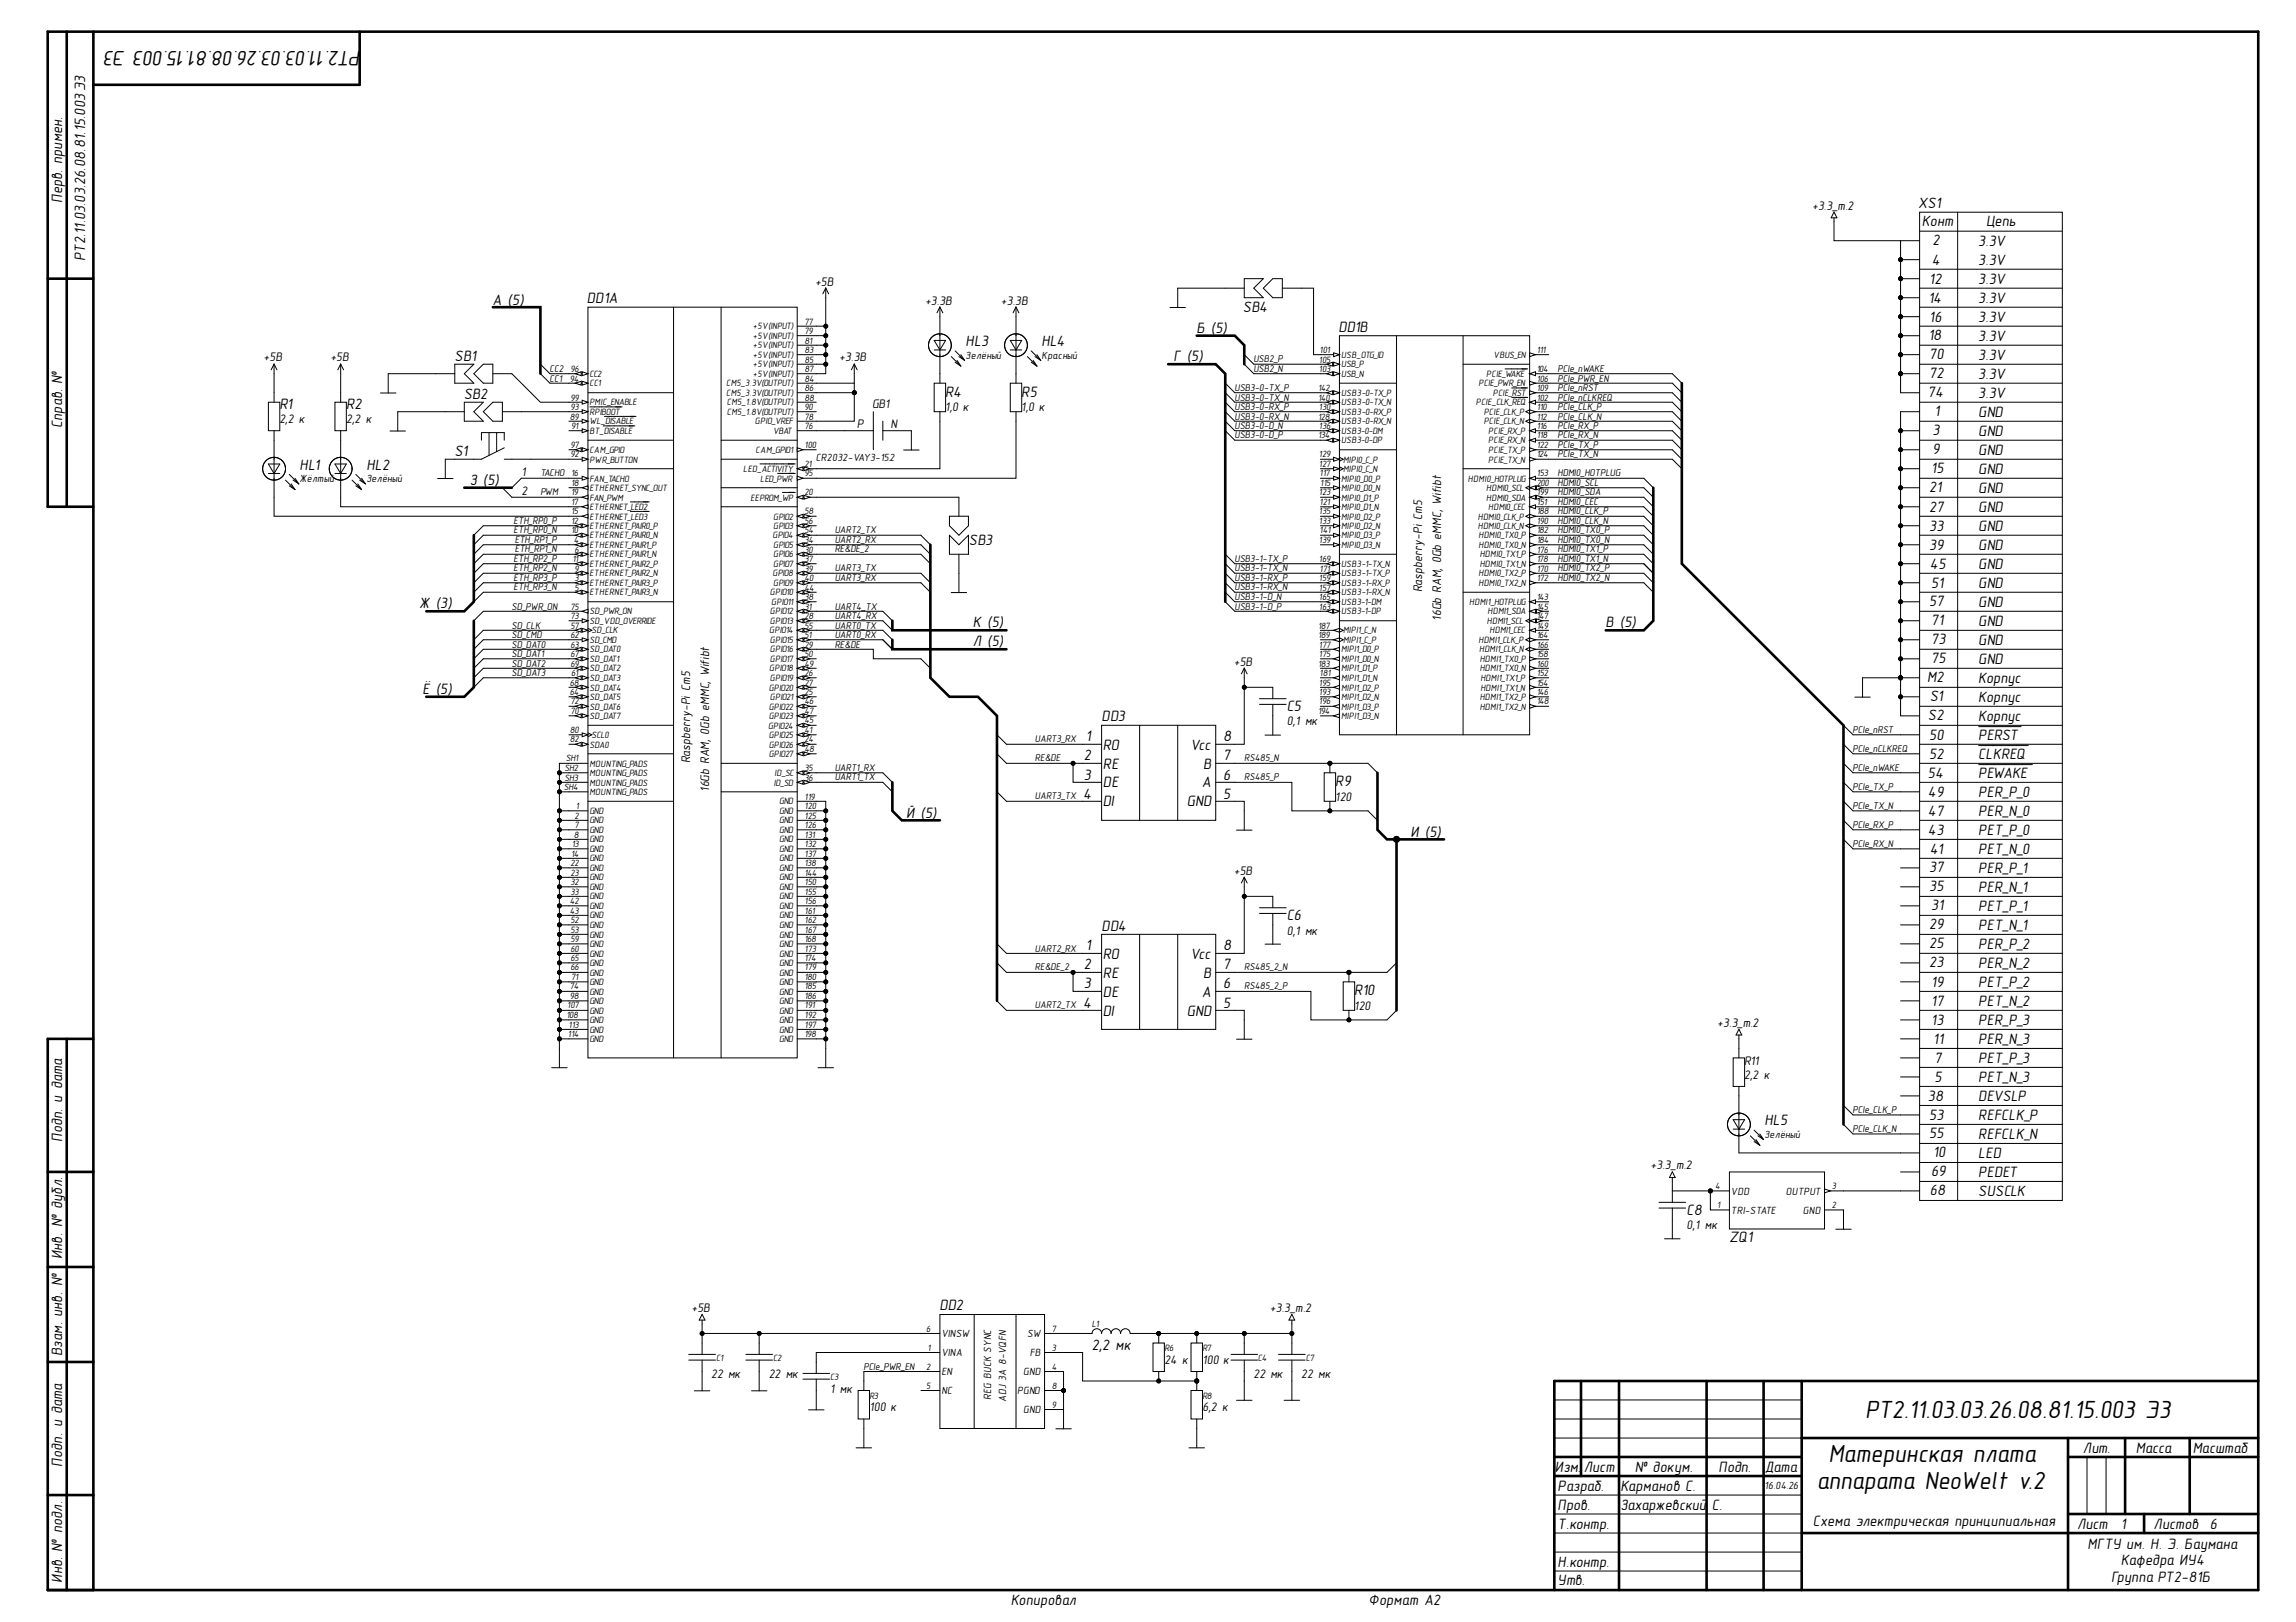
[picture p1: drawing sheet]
<svg xmlns="http://www.w3.org/2000/svg" width="297mm" height="210mm" viewBox="0 0 297 210" stroke-linecap="round" stroke-linejoin="round" font-family="sans-serif">
<defs><g id="words">
<g font-size="3.3">
<text x="241.3" y="183.5">РТ2.11.03.03.26.08.81.15.003 Э3</text>
<text x="236.6" y="189.2">Материнская плата</text>
<text x="235" y="192.7">аппарата NeoWelt v.2</text>
</g>
<text font-size="2.7" x="46.7" y="6.6" transform="rotate(-180 46.7 6.6)">РТ2.11.03.03.26.08.81.15.003 Э3</text>
<g font-size="2">
<text x="8" y="26.2" transform="rotate(-90 8 26.2)">Перв. примен.</text>
<text x="248.1" y="27">XS1</text>
<text x="248.7" y="29.3">Конт</text>
<text x="256.9" y="29.3">Цепь</text>
<text x="11" y="33.7" transform="rotate(-90 11 33.7)">РТ2.11.03.03.26.08.81.15.003 Э3</text>
<text x="249.9" y="34.2">4</text>
<text x="250" y="31.7">2</text>
<text x="255.9" y="31.8">3.3V</text>
<text x="255.9" y="34.2">3.3V</text>
<text x="63.7" y="39.4">А (5)</text>
<text x="75.9" y="39.2">DD1A</text>
<text x="160.8" y="40.4">SB4</text>
<text x="249.5" y="39.2">14</text>
<text x="249.6" y="36.7">12</text>
<text x="249.6" y="41.6">16</text>
<text x="255.9" y="36.8">3.3V</text>
<text x="255.9" y="39.2">3.3V</text>
<text x="255.9" y="41.7">3.3V</text>
<text x="58.8" y="46.8">SB1</text>
<text x="124.9" y="44.8">HL3</text>
<text x="134.7" y="44.8">HL4</text>
<text x="151.8" y="46.8">Г (5)</text>
<text x="154.8" y="43">Б (5)</text>
<text x="173.2" y="43">DD1B</text>
<text x="249.5" y="44.1">18</text>
<text x="249.6" y="46.5">70</text>
<text x="255.9" y="44.1">3.3V</text>
<text x="255.9" y="46.6">3.3V</text>
<text x="36.1" y="52.9">R1</text>
<text x="44.8" y="52.9">R2</text>
<text x="60" y="51.7">SB2</text>
<text x="122.3" y="51.3">R4</text>
<text x="132.1" y="51.3">R5</text>
<text x="249.4" y="51.4">74</text>
<text x="249.6" y="49">72</text>
<text x="250.3" y="53.9">1</text>
<text x="255.9" y="49">3.3V</text>
<text x="255.9" y="51.5">3.3V</text>
<text x="255.9" y="54">GND</text>
<text x="8" y="55.4" transform="rotate(-90 8 55.4)">Справ. №</text>
<text x="58.8" y="59">S1</text>
<text x="250" y="56.3">3</text>
<text x="250" y="58.8">9</text>
<text x="255.9" y="56.4">GND</text>
<text x="255.9" y="58.9">GND</text>
<text x="38.8" y="60.8">HL1</text>
<text x="47.4" y="60.8">HL2</text>
<text x="60.8" y="62.8">З (5)</text>
<text x="249.6" y="63.7">21</text>
<text x="249.8" y="61.2">15</text>
<text x="255.9" y="61.3">GND</text>
<text x="255.9" y="63.8">GND</text>
<text x="125.3" y="70.5">SB3</text>
<text x="249.6" y="66.2">27</text>
<text x="249.6" y="68.7">33</text>
<text x="249.6" y="71.1">39</text>
<text x="255.9" y="66.2">GND</text>
<text x="255.9" y="68.8">GND</text>
<text x="255.9" y="71.2">GND</text>
<text x="249.7" y="73.6">45</text>
<text x="249.8" y="76">51</text>
<text x="255.9" y="73.7">GND</text>
<text x="255.9" y="76.1">GND</text>
<text x="54.3" y="78.7">Ж (3)</text>
<text x="125.8" y="81.2">К (5)</text>
<text x="125.8" y="83.6">Л (5)</text>
<text x="207.7" y="81.2">В (5)</text>
<text x="249.6" y="78.5">57</text>
<text x="249.8" y="80.9">71</text>
<text x="249.8" y="83.4">73</text>
<text x="255.9" y="78.6">GND</text>
<text x="255.9" y="81">GND</text>
<text x="255.9" y="83.5">GND</text>
<text x="54.7" y="89.8">Ё (5)</text>
<text x="249.3" y="88.3">M2</text>
<text x="249.8" y="85.8">75</text>
<text x="255.9" y="85.9">GND</text>
<text x="255.9" y="88.4">Корпус</text>
<text x="140.5" y="95.9">1</text>
<text x="142.5" y="93.4">DD3</text>
<text x="158.3" y="95.9">8</text>
<text x="166.5" y="92">C5</text>
<text x="249.4" y="93.2">S2</text>
<text x="249.6" y="95.7">50</text>
<text x="249.7" y="90.7">S1</text>
<text x="255.9" y="90.8">Корпус</text>
<text x="255.9" y="93.3">Корпус</text>
<text x="255.9" y="95.7">PERST</text>
<text x="140.2" y="98.4">2</text>
<text x="140.2" y="100.9">3</text>
<text x="142.7" y="97">RO</text>
<text x="142.7" y="99.5">RE</text>
<text x="142.7" y="101.9">DE</text>
<text x="154" y="97">Vcc</text>
<text x="155.5" y="101.9">A</text>
<text x="155.6" y="99.5">B</text>
<text x="158.3" y="100.9">6</text>
<text x="158.3" y="98.4">7</text>
<text x="172.7" y="101.7">R9</text>
<text x="249.4" y="100.6">54</text>
<text x="249.6" y="98.2">52</text>
<text x="255.9" y="98.3">CLKREQ</text>
<text x="255.9" y="100.7">PEWAKE</text>
<text x="117.2" y="105.8">Й (5)</text>
<text x="140.2" y="103.3">4</text>
<text x="142.7" y="104.4">DI</text>
<text x="153.5" y="104.4">GND</text>
<text x="158.3" y="103.3">5</text>
<text x="249.4" y="108">43</text>
<text x="249.4" y="105.5">47</text>
<text x="249.4" y="103.1">49</text>
<text x="255.9" y="105.6">PER_N_0</text>
<text x="255.9" y="103.2">PER_P_0</text>
<text x="182.5" y="108.3">И (5)</text>
<text x="249.6" y="112.9">37</text>
<text x="249.7" y="110.5">41</text>
<text x="255.9" y="113">PER_P_1</text>
<text x="255.9" y="110.5">PET_N_0</text>
<text x="255.9" y="108.1">PET_P_0</text>
<text x="166.5" y="119.1">C6</text>
<text x="249.6" y="115.4">35</text>
<text x="249.8" y="117.8">31</text>
<text x="255.9" y="117.9">PET_P_1</text>
<text x="255.9" y="115.4">PER_N_1</text>
<text x="140.2" y="125.4">2</text>
<text x="140.5" y="123">1</text>
<text x="142.5" y="120.4">DD4</text>
<text x="142.7" y="124.1">RO</text>
<text x="154" y="124.1">Vcc</text>
<text x="158.3" y="125.4">7</text>
<text x="158.3" y="123">8</text>
<text x="249.6" y="125.2">23</text>
<text x="249.6" y="122.7">25</text>
<text x="249.6" y="120.3">29</text>
<text x="255.9" y="125.3">PER_N_2</text>
<text x="255.9" y="122.8">PER_P_2</text>
<text x="255.9" y="120.3">PET_N_1</text>
<text x="140.2" y="130.4">4</text>
<text x="140.2" y="127.9">3</text>
<text x="142.7" y="126.5">RE</text>
<text x="142.7" y="129">DE</text>
<text x="142.7" y="131.4">DI</text>
<text x="153.5" y="131.4">GND</text>
<text x="155.5" y="129">A</text>
<text x="155.6" y="126.5">B</text>
<text x="158.3" y="130.4">5</text>
<text x="158.3" y="127.9">6</text>
<text x="175.2" y="128.8">R10</text>
<text x="249.8" y="130.2">17</text>
<text x="249.8" y="127.7">19</text>
<text x="255.9" y="130.2">PET_N_2</text>
<text x="255.9" y="127.7">PET_P_2</text>
<text x="249.8" y="132.6">13</text>
<text x="250.1" y="135.1">11</text>
<text x="250.3" y="137.5">7</text>
<text x="255.9" y="137.6">PET_P_3</text>
<text x="255.9" y="135.1">PER_N_3</text>
<text x="255.9" y="132.7">PER_P_3</text>
<text x="249.4" y="142.4">38</text>
<text x="250.3" y="140">5</text>
<text x="255.9" y="140.1">PET_N_3</text>
<text x="255.9" y="142.5">DEVSLP</text>
<text x="8" y="147.8" transform="rotate(-90 8 147.8)">Подп. и дата</text>
<text x="228.3" y="145.6">HL5</text>
<text x="249.6" y="144.9">53</text>
<text x="249.6" y="147.3">55</text>
<text x="250.1" y="149.8">10</text>
<text x="255.9" y="149.9">LED</text>
<text x="255.9" y="145">REFCLK_P</text>
<text x="255.9" y="147.4">REFCLK_N</text>
<text x="249.7" y="154.7">68</text>
<text x="249.8" y="152.2">69</text>
<text x="255.9" y="152.3">PEDET</text>
<text x="255.9" y="154.8">SUSCLK</text>
<text x="218.2" y="157.2">C8</text>
<text x="223.7" y="160.8">ZQ1</text>
<text x="8" y="163" transform="rotate(-90 8 163)">Инв. № дубл.</text>
<text x="121.5" y="169.6">DD2</text>
<text x="8" y="175.5" transform="rotate(-90 8 175.5)">Взам. инв. №</text>
<text x="141.3" y="174.6">2,2 мк</text>
<text x="8" y="189.8" transform="rotate(-90 8 189.8)">Подп. и дата</text>
<text x="201.2" y="190.5">Изм.</text>
<text x="204.9" y="190.5">Лист</text>
<text x="211.5" y="190.5">№ докум.</text>
<text x="222.3" y="190.5">Подп.</text>
<text x="228.3" y="190.5">Дата</text>
<text x="269.5" y="188">Лит.</text>
<text x="276.3" y="188">Масса</text>
<text x="283.7" y="188">Масштаб</text>
<text x="201.5" y="195.4">Пров.</text>
<text x="201.5" y="197.8">Т.контр.</text>
<text x="201.5" y="192.9">Разраб.</text>
<text x="209.6" y="195.4">Захаржевский</text>
<text x="209.6" y="192.9">Карманов С.</text>
<text x="221.5" y="195.4">С.</text>
<text x="234.5" y="197.5">Схема электрическая принципиальная</text>
<text x="268.7" y="197.8">Лист</text>
<text x="274.4" y="197.8">1</text>
<text x="278.6" y="197.8">Листов</text>
<text x="285.9" y="197.8">6</text>
<text x="201.5" y="202.7">Н.контр.</text>
<text x="270.1" y="200.4">МГТУ им. Н. Э. Баумана</text>
<text x="274.4" y="202.6">Кафедра ИУ4</text>
<text x="8" y="204.8" transform="rotate(-90 8 204.8)">Инв. № подл.</text>
<text x="130.8" y="207.7">Копировал</text>
<text x="177.1" y="207.7">Формат А2</text>
<text x="201.5" y="205.2">Утв.</text>
<text x="273.1" y="204.8">Группа РТ2-81Б</text>
</g>
<g font-size="1.6">
<text x="234.4" y="27.1">+3.3_m.2</text>
<text x="105.5" y="37">+5В</text>
<text x="119.7" y="39.4">+3.3В</text>
<text x="129.5" y="39.4">+3.3В</text>
<text x="34.1" y="46.8">+5В</text>
<text x="42.7" y="46.8">+5В</text>
<text x="108.6" y="46.8">+3.3В</text>
<text x="112.8" y="52.9">GB1</text>
<text x="122.3" y="53.2">1,0 к</text>
<text x="132.1" y="53.2">1</text>
<text x="132.7" y="53.2">,0 к</text>
<text x="36.1" y="54.7">2,2 к</text>
<text x="44.8" y="54.7">2,2 к</text>
<text x="110.9" y="55.4">P</text>
<text x="115.2" y="55.4">N</text>
<text x="67.5" y="61.6">1</text>
<text x="67.5" y="64">2</text>
<text x="184" y="76.6" transform="rotate(-90 184 76.6)">Raspberry-Pi Cm5</text>
<text x="186.4" y="80.3" transform="rotate(-90 186.4 80.3)">16Gb RAM, 0Gb eMMC, Wifibt</text>
<text x="159.6" y="86.2">+5В</text>
<text x="166.5" y="93.9">0,1 мк</text>
<text x="89.3" y="98.8" transform="rotate(-90 89.3 98.8)">Raspberry-Pi Cm5</text>
<text x="91.7" y="102.5" transform="rotate(-90 91.7 102.5)">16Gb RAM, 0Gb eMMC, Wifibt</text>
<text x="172.7" y="103.6">120</text>
<text x="159.6" y="113.2">+5В</text>
<text x="166.5" y="120.9">0,1 мк</text>
<text x="175.2" y="130.7">1</text>
<text x="175.8" y="130.7">20</text>
<text x="222.2" y="132.9">+3.3_m.2</text>
<text x="225.6" y="137.9">R11</text>
<text x="225.6" y="139.6">2,2 к</text>
<text x="213.5" y="151.3">+3.3_m.2</text>
<text x="218.2" y="159">0,1 мк</text>
<text x="89.5" y="169.7">+5В</text>
<text x="164.3" y="169.7">+3.3_m.2</text>
<text x="92" y="178.4">22 мк</text>
<text x="99.4" y="178.4">22 мк</text>
<text x="150.6" y="176.5">24 к</text>
<text x="155.6" y="176.5">100 к</text>
<text x="162.2" y="178.4">22 мк</text>
<text x="168.3" y="178.4">22 мк</text>
<text x="107.4" y="180.3">1 мк</text>
<text x="112.5" y="182.6">100 к</text>
<text x="155.6" y="182.6">6,2 к</text>
</g>
<g font-size="1.4">
<text x="124.9" y="46.4">Зелёный</text>
<text x="134.7" y="46.4">Красный</text>
<text x="105.5" y="59.6">CR2032-VAY3-15.2</text>
<text x="38.8" y="62.4">Жёлтый</text>
<text x="47.4" y="62.4">Зелёный</text>
<text x="228.3" y="147.2">Зелёный</text>
<text x="223.9" y="154.6">VDD</text>
<text x="231" y="154.6">OUTPUT</text>
<text x="223.9" y="157.1">TRI-STATE</text>
<text x="233.2" y="157.1">GND</text>
<text x="121.8" y="173">VINSW</text>
<text x="132.9" y="173">SW</text>
<text x="121.8" y="175.5">VINA</text>
<text x="121.8" y="177.9">EN</text>
<text x="132.4" y="177.9">GND</text>
<text x="133.2" y="175.5">FB</text>
<text x="121.8" y="180.4">NC</text>
<text x="128.2" y="181.2" transform="rotate(-90 128.2 181.2)">REG BUCK SYNC</text>
<text x="130.2" y="181.4" transform="rotate(-90 130.2 181.4)">ADJ 3A 8-VQFN</text>
<text x="131.6" y="180.4">PGND</text>
<text x="132.4" y="182.9">GND</text>
<text x="228.3" y="192.7">16.04.26</text>
</g>
<g font-size="1.3">
<text x="162.2" y="46.9">USB2_P</text>
<text x="71.1" y="49.4">CC1</text>
<text x="71.1" y="48.1">CC2</text>
<text x="159.7" y="53">USB3-0-RX_P</text>
<text x="159.7" y="51.8">USB3-0-TX_N</text>
<text x="159.7" y="50.6">USB3-0-TX_P</text>
<text x="162.2" y="48.1">USB2_N</text>
<text x="201.5" y="50.6">PCIe_nRST</text>
<text x="201.5" y="51.8">PCIe_nCLKREQ</text>
<text x="201.5" y="53">PCIe_CLK_P</text>
<text x="201.5" y="49.4">PCIe_PWR_EN</text>
<text x="201.5" y="48.1">PCIe_nWAKE</text>
<text x="159.7" y="56.7">USB3-0-D_P</text>
<text x="159.7" y="55.5">USB3-0-D_N</text>
<text x="159.7" y="54.3">USB3-0-RX_N</text>
<text x="201.5" y="55.5">PCIe_RX_P</text>
<text x="201.5" y="56.7">PCIe_RX_N</text>
<text x="201.5" y="57.9">PCIe_TX_P</text>
<text x="201.5" y="59.2">PCIe_TX_N</text>
<text x="201.5" y="54.3">PCIe_CLK_N</text>
<text x="69.9" y="64.1">PWM</text>
<text x="69.9" y="61.7">TACHO 16</text>
<text x="201.5" y="62.9">HDMI0_SCL</text>
<text x="201.5" y="64.1">HDMI0_SDA</text>
<text x="201.5" y="65.4">HDMI0_CEC</text>
<text x="201.5" y="61.7">HDMI0_HOTPLUG</text>
<text x="66.4" y="67.8">ETH_RP0_P</text>
<text x="66.4" y="69">ETH_RP0_N</text>
<text x="66.6" y="70.3">ETH_RP1_P</text>
<text x="66.6" y="71.5">ETH_RP1_N</text>
<text x="108" y="70.3">UART2_RX</text>
<text x="108" y="69">UART2_TX</text>
<text x="108" y="71.5">RE&amp;DE_2</text>
<text x="201.5" y="66.6">HDMI0_CLK_P</text>
<text x="201.5" y="67.8">HDMI0_CLK_N</text>
<text x="201.5" y="69">HDMI0_TX0_P</text>
<text x="201.5" y="70.3">HDMI0_TX0_N</text>
<text x="201.5" y="71.5">HDMI0_TX1_P</text>
<text x="66.4" y="72.7">ETH_RP2_P</text>
<text x="66.4" y="73.9">ETH_RP2_N</text>
<text x="66.4" y="75.2">ETH_RP3_P</text>
<text x="66.4" y="76.4">ETH_RP3_N</text>
<text x="108" y="75.2">UART3_RX</text>
<text x="108" y="73.9">UART3_TX</text>
<text x="159.7" y="77.6">USB3-1-D_N</text>
<text x="159.7" y="76.4">USB3-1-RX_N</text>
<text x="159.7" y="75.2">USB3-1-RX_P</text>
<text x="159.7" y="73.9">USB3-1-TX_N</text>
<text x="159.7" y="72.7">USB3-1-TX_P</text>
<text x="201.5" y="72.7">HDMI0_TX1_N</text>
<text x="201.5" y="73.9">HDMI0_TX2_P</text>
<text x="201.5" y="75.2">HDMI0_TX2_N</text>
<text x="66.2" y="83.8">SD_DAT0</text>
<text x="66.2" y="82.5">SD_CMD</text>
<text x="66.2" y="81.4">SD_CLK</text>
<text x="66.2" y="78.9">SD_PWR_ON</text>
<text x="108" y="80.1">UART4_RX</text>
<text x="108" y="78.9">UART4_TX</text>
<text x="108" y="82.5">UART0_RX</text>
<text x="108" y="81.4">UART0_TX</text>
<text x="108" y="83.8">RE&amp;DE</text>
<text x="159.7" y="78.9">USB3-1-D_P</text>
<text x="66.2" y="86.3">SD_DAT2</text>
<text x="66.2" y="87.4">SD_DAT3</text>
<text x="66.2" y="85">SD_DAT1</text>
<text x="239.7" y="94.9">PCIe_nRST</text>
<text x="108" y="101">UART1_TX</text>
<text x="108" y="99.8">UART1_RX</text>
<text x="133.9" y="96.1">UART3_RX</text>
<text x="133.9" y="98.5">RE&amp;DE</text>
<text x="161" y="98.5">RS485_N</text>
<text x="161" y="101">RS485_P</text>
<text x="239.7" y="97.3">PCIe_nCLKREQ</text>
<text x="239.7" y="99.8">PCIe_nWAKE</text>
<text x="133.9" y="103.4">UART3_TX</text>
<text x="239.7" y="107.2">PCIe_RX_P</text>
<text x="239.7" y="102.2">PCIe_TX_P</text>
<text x="239.7" y="104.7">PCIe_TX_N</text>
<text x="239.7" y="109.6">PCIe_RX_N</text>
<text x="133.9" y="123.1">UART2_RX</text>
<text x="133.9" y="125.6">RE&amp;DE_2</text>
<text x="161" y="125.6">RS485_2_N</text>
<text x="133.9" y="130.5">UART2_TX</text>
<text x="161" y="128">RS485_2_P</text>
<text x="239.7" y="144">PCIe_CLK_P</text>
<text x="239.7" y="146.5">PCIe_CLK_N</text>
<text x="111.7" y="177.3">PCIe_PWR_EN</text>
</g>
<g font-size="1.2">
<text x="97.4" y="42.6">+5V(INPUT)</text>
<text x="97.4" y="43.9">+5V(INPUT)</text>
<text x="97.4" y="45.1">+5V(INPUT)</text>
<text x="97.4" y="46.3">+5V(INPUT)</text>
<text x="97.4" y="47.5">+5V(INPUT)</text>
<text x="104.1" y="42">77</text>
<text x="104.1" y="43.2">79</text>
<text x="104.1" y="44.5">81</text>
<text x="104.1" y="45.7">83</text>
<text x="104.1" y="46.9">85</text>
<text x="170.6" y="46.9">105</text>
<text x="170.7" y="45.7">101</text>
<text x="173.5" y="46.3">USB_OTG_ID</text>
<text x="173.5" y="47.5">USB_P</text>
<text x="193.2" y="46.3">VBUS_EN</text>
<text x="198.8" y="45.7">111</text>
<text x="73.7" y="49.4">94</text>
<text x="73.8" y="48.1">96</text>
<text x="73.8" y="51.8">99</text>
<text x="73.8" y="53">93</text>
<text x="76.3" y="48.8">CC2</text>
<text x="76.3" y="50">CC1</text>
<text x="76.3" y="52.4">PMIC_ENABLE</text>
<text x="76.3" y="53.7">RPIBOOT</text>
<text x="93.9" y="50">CM5_3.3V(OUTPUT)</text>
<text x="93.9" y="51.2">CM5_3.3V(OUTPUT)</text>
<text x="94" y="52.4">CM5_1.8V(OUTPUT)</text>
<text x="94" y="53.7">CM5_1.8V(OUTPUT)</text>
<text x="97.4" y="48.8">+5V(INPUT)</text>
<text x="104.1" y="48.1">87</text>
<text x="104.1" y="49.4">84</text>
<text x="104.1" y="50.6">86</text>
<text x="104.1" y="51.8">88</text>
<text x="104.1" y="53">90</text>
<text x="170.5" y="50.6">142</text>
<text x="170.5" y="51.8">140</text>
<text x="170.6" y="48.1">103</text>
<text x="170.6" y="53">130</text>
<text x="173.5" y="48.8">USB_N</text>
<text x="173.5" y="51.2">USB3-0-TX_P</text>
<text x="173.5" y="52.4">USB3-0-TX_N</text>
<text x="173.5" y="53.7">USB3-0-RX_P</text>
<text x="190.9" y="52.4">PCIE_CLK_REQ</text>
<text x="191.3" y="50">PCIE_PWR_EN</text>
<text x="191.9" y="53.7">PCIE_CLK_P</text>
<text x="192.3" y="48.8">PCIE_WAKE</text>
<text x="193.1" y="51.2">PCIE_RST</text>
<text x="198.8" y="48.1">104</text>
<text x="198.8" y="49.4">106</text>
<text x="198.8" y="50.6">109</text>
<text x="198.8" y="51.8">102</text>
<text x="198.8" y="53">110</text>
<text x="73.7" y="54.3">89</text>
<text x="73.8" y="58">97</text>
<text x="73.8" y="59.2">92</text>
<text x="73.9" y="55.6">91</text>
<text x="76.3" y="54.9">WL_DISABLE</text>
<text x="76.3" y="56.2">BT_DISABLE</text>
<text x="76.3" y="58.6">CAM_GPIO</text>
<text x="76.3" y="59.9">PWR_BUTTON</text>
<text x="97.7" y="54.9">GPIO_VREF</text>
<text x="97.8" y="58.6">CAM_GPIO1</text>
<text x="100" y="56.2">VBAT</text>
<text x="104.1" y="54.3">78</text>
<text x="104.1" y="55.6">76</text>
<text x="104.1" y="58">100</text>
<text x="170.5" y="54.3">128</text>
<text x="170.5" y="56.7">134</text>
<text x="170.6" y="55.6">136</text>
<text x="170.6" y="59.2">129</text>
<text x="173.5" y="54.9">USB3-0-RX_N</text>
<text x="173.5" y="56.2">USB3-0-DM</text>
<text x="173.5" y="57.3">USB3-0-DP</text>
<text x="173.8" y="59.9">MIPI0_C_P</text>
<text x="191.9" y="54.9">PCIE_CLK_N</text>
<text x="192.5" y="56.2">PCIE_RX_P</text>
<text x="192.5" y="57.3">PCIE_RX_N</text>
<text x="192.5" y="58.6">PCIE_TX_P</text>
<text x="192.5" y="59.9">PCIE_TX_N</text>
<text x="198.8" y="54.3">112</text>
<text x="198.8" y="55.6">116</text>
<text x="198.8" y="56.7">118</text>
<text x="198.8" y="58">122</text>
<text x="198.8" y="59.2">124</text>
<text x="73.9" y="62.9">18</text>
<text x="73.9" y="64.1">19</text>
<text x="73.9" y="65.4">17</text>
<text x="76.3" y="62.3">FAN_TACHO</text>
<text x="76.3" y="63.5">ETHERNET_SYNC_OUT</text>
<text x="76.3" y="64.8">FAN_PWM</text>
<text x="76.3" y="66">ETHERNET_LED2</text>
<text x="96.1" y="61.1">LED_ACTIVITY</text>
<text x="97.1" y="64.8">EEPROM_WP</text>
<text x="98.3" y="62.3">LED_PWR</text>
<text x="104.1" y="60.5">21</text>
<text x="104.1" y="61.7">95</text>
<text x="104.1" y="64.1">20</text>
<text x="170.6" y="60.5">127</text>
<text x="170.6" y="64.1">123</text>
<text x="170.7" y="61.7">117</text>
<text x="170.7" y="65.4">121</text>
<text x="170.8" y="62.9">115</text>
<text x="173.5" y="62.3">MIPI0_D0_P</text>
<text x="173.5" y="63.5">MIPI0_D0_N</text>
<text x="173.5" y="64.8">MIPI0_D1_P</text>
<text x="173.5" y="66">MIPI0_D1_N</text>
<text x="173.8" y="61.1">MIPI0_C_N</text>
<text x="189.9" y="62.3">HDMI0_HOTPLUG</text>
<text x="192.3" y="63.5">HDMI0_SCL</text>
<text x="192.3" y="64.8">HDMI0_SDA</text>
<text x="192.5" y="66">HDMI0_CEC</text>
<text x="198.8" y="61.7">153</text>
<text x="198.8" y="62.9">200</text>
<text x="198.8" y="64.1">199</text>
<text x="198.8" y="65.4">151</text>
<text x="73.9" y="66.6">15</text>
<text x="73.9" y="67.8">12</text>
<text x="73.9" y="69">10</text>
<text x="74.2" y="70.3">4</text>
<text x="74.3" y="71.5">6</text>
<text x="76.3" y="67.2">ETHERNET_LED3</text>
<text x="76.3" y="68.4">ETHERNET_PAIR0_P</text>
<text x="76.3" y="69.7">ETHERNET_PAIR0_N</text>
<text x="76.3" y="70.9">ETHERNET_PAIR1_P</text>
<text x="100" y="69.7">GPIO4</text>
<text x="100" y="67.2">GPIO2</text>
<text x="100" y="68.4">GPIO3</text>
<text x="100" y="70.9">GPIO5</text>
<text x="104.1" y="66.6">58</text>
<text x="104.1" y="67.8">56</text>
<text x="104.1" y="69">54</text>
<text x="104.1" y="70.3">34</text>
<text x="104.1" y="71.5">30</text>
<text x="170.6" y="66.6">135</text>
<text x="170.6" y="67.8">133</text>
<text x="170.6" y="70.3">139</text>
<text x="170.7" y="69">141</text>
<text x="173.5" y="67.2">MIPI0_D2_P</text>
<text x="173.5" y="68.4">MIPI0_D2_N</text>
<text x="173.5" y="69.7">MIPI0_D3_P</text>
<text x="173.5" y="70.9">MIPI0_D3_N</text>
<text x="191.2" y="67.2">HDMI0_CLK_P</text>
<text x="191.2" y="68.4">HDMI0_CLK_N</text>
<text x="191.3" y="69.7">HDMI0_TX0_P</text>
<text x="191.3" y="70.9">HDMI0_TX0_N</text>
<text x="198.8" y="66.6">188</text>
<text x="198.8" y="67.8">190</text>
<text x="198.8" y="69">182</text>
<text x="198.8" y="70.3">184</text>
<text x="198.8" y="71.5">176</text>
<text x="74.1" y="72.7">11</text>
<text x="74.3" y="74">9</text>
<text x="74.3" y="75.2">3</text>
<text x="74.3" y="76.5">5</text>
<text x="76.3" y="72.1">ETHERNET_PAIR1_N</text>
<text x="76.3" y="73.3">ETHERNET_PAIR2_P</text>
<text x="76.3" y="74.6">ETHERNET_PAIR2_N</text>
<text x="76.3" y="75.9">ETHERNET_PAIR3_P</text>
<text x="76.3" y="77">ETHERNET_PAIR3_N</text>
<text x="99.6" y="77">GPIO10</text>
<text x="100" y="74.6">GPIO8</text>
<text x="100" y="72.1">GPIO6</text>
<text x="100" y="73.3">GPIO7</text>
<text x="100" y="75.9">GPIO9</text>
<text x="104.1" y="72.7">37</text>
<text x="104.1" y="74">39</text>
<text x="104.1" y="75.2">40</text>
<text x="104.1" y="76.5">44</text>
<text x="104.1" y="77.6">38</text>
<text x="170.6" y="72.7">169</text>
<text x="170.6" y="75.2">159</text>
<text x="170.6" y="76.5">157</text>
<text x="170.6" y="77.6">165</text>
<text x="170.7" y="74">171</text>
<text x="173.5" y="73.3">USB3-1-TX_N</text>
<text x="173.5" y="74.6">USB3-1-TX_P</text>
<text x="173.5" y="75.9">USB3-1-RX_P</text>
<text x="173.5" y="77">USB3-1-RX_N</text>
<text x="191.3" y="74.6">HDMI0_TX2_P</text>
<text x="191.3" y="75.9">HDMI0_TX2_N</text>
<text x="191.4" y="72.1">HDMI0_TX1_P</text>
<text x="191.4" y="73.3">HDMI0_TX1_N</text>
<text x="198.8" y="72.7">178</text>
<text x="198.8" y="74">170</text>
<text x="198.8" y="75.2">172</text>
<text x="198.8" y="77.6">143</text>
<text x="73.8" y="78.9">75</text>
<text x="73.8" y="80.1">73</text>
<text x="73.8" y="81.4">57</text>
<text x="73.8" y="82.5">62</text>
<text x="73.8" y="83.8">63</text>
<text x="76.3" y="79.5">SD_PWR_ON</text>
<text x="76.3" y="80.8">SD_VDD_OVERRIDE</text>
<text x="76.3" y="83.2">SD_CMD</text>
<text x="76.5" y="82">SD_CLK</text>
<text x="99.5" y="82">GPIO14</text>
<text x="99.6" y="79.5">GPIO12</text>
<text x="99.6" y="80.8">GPIO13</text>
<text x="99.6" y="83.2">GPIO15</text>
<text x="99.8" y="78.3">GPIO11</text>
<text x="104.1" y="78.9">31</text>
<text x="104.1" y="80.1">28</text>
<text x="104.1" y="81.4">55</text>
<text x="104.1" y="82.5">51</text>
<text x="104.1" y="83.8">29</text>
<text x="170.5" y="81.4">187</text>
<text x="170.5" y="82.5">189</text>
<text x="170.6" y="78.9">163</text>
<text x="170.6" y="83.8">177</text>
<text x="173.5" y="78.3">USB3-1-DM</text>
<text x="173.5" y="79.5">USB3-1-DP</text>
<text x="173.8" y="82">MIPI1_C_N</text>
<text x="173.8" y="83.2">MIPI1_C_P</text>
<text x="190.1" y="78.3">HDMI1_HOTPLUG</text>
<text x="191.3" y="83.2">HDMI1_CLK_P</text>
<text x="192.4" y="80.8">HDMI1_SCL</text>
<text x="192.5" y="79.5">HDMI1_SDA</text>
<text x="192.7" y="82">HDMI1_CEC</text>
<text x="198.8" y="78.9">145</text>
<text x="198.8" y="80.1">147</text>
<text x="198.8" y="81.4">149</text>
<text x="198.8" y="82.5">164</text>
<text x="198.8" y="83.8">166</text>
<text x="73.7" y="88.7">68</text>
<text x="73.7" y="90">64</text>
<text x="73.8" y="85">67</text>
<text x="73.8" y="86.3">69</text>
<text x="73.9" y="87.5">61</text>
<text x="76.3" y="84.4">SD_DAT0</text>
<text x="76.3" y="85.7">SD_DAT1</text>
<text x="76.3" y="86.9">SD_DAT2</text>
<text x="76.3" y="88.1">SD_DAT3</text>
<text x="76.3" y="89.4">SD_DAT4</text>
<text x="99.4" y="89.4">GPIO20</text>
<text x="99.5" y="86.9">GPIO18</text>
<text x="99.6" y="84.4">GPIO16</text>
<text x="99.6" y="85.7">GPIO17</text>
<text x="99.6" y="88.1">GPIO19</text>
<text x="104.1" y="85">50</text>
<text x="104.1" y="86.3">49</text>
<text x="104.1" y="87.5">26</text>
<text x="104.1" y="88.7">27</text>
<text x="104.1" y="90">25</text>
<text x="170.5" y="86.3">183</text>
<text x="170.6" y="85">175</text>
<text x="170.6" y="88.7">195</text>
<text x="170.6" y="90">193</text>
<text x="170.7" y="87.5">181</text>
<text x="173.5" y="84.4">MIPI1_D0_P</text>
<text x="173.5" y="85.7">MIPI1_D0_N</text>
<text x="173.5" y="86.9">MIPI1_D1_P</text>
<text x="173.5" y="88.1">MIPI1_D1_N</text>
<text x="173.5" y="89.4">MIPI1_D2_P</text>
<text x="191.4" y="84.4">HDMI1_CLK_N</text>
<text x="191.4" y="85.7">HDMI1_TX0_P</text>
<text x="191.4" y="86.9">HDMI1_TX0_N</text>
<text x="191.5" y="88.1">HDMI1_TX1_P</text>
<text x="191.5" y="89.4">HDMI1_TX1_N</text>
<text x="198.8" y="85">158</text>
<text x="198.8" y="86.3">160</text>
<text x="198.8" y="87.5">152</text>
<text x="198.8" y="88.7">154</text>
<text x="198.8" y="90">146</text>
<text x="73.7" y="94.9">80</text>
<text x="73.8" y="91.2">72</text>
<text x="73.8" y="92.4">70</text>
<text x="76.3" y="90.6">SD_DAT5</text>
<text x="76.3" y="91.8">SD_DAT6</text>
<text x="76.3" y="93">SD_DAT7</text>
<text x="76.5" y="95.5">SCL0</text>
<text x="99.4" y="94.3">GPIO24</text>
<text x="99.4" y="91.8">GPIO22</text>
<text x="99.4" y="93">GPIO23</text>
<text x="99.4" y="95.5">GPIO25</text>
<text x="99.6" y="90.6">GPIO21</text>
<text x="104.1" y="91.2">46</text>
<text x="104.1" y="92.4">47</text>
<text x="104.1" y="93.6">45</text>
<text x="104.1" y="94.9">41</text>
<text x="170.5" y="92.4">194</text>
<text x="170.6" y="91.2">196</text>
<text x="173.5" y="90.6">MIPI1_D2_N</text>
<text x="173.5" y="91.8">MIPI1_D3_P</text>
<text x="173.5" y="93">MIPI1_D3_N</text>
<text x="191.4" y="90.6">HDMI1_TX2_P</text>
<text x="191.4" y="91.8">HDMI1_TX2_N</text>
<text x="198.8" y="91.2">148</text>
<text x="73" y="99.8">SH2</text>
<text x="73" y="101.1">SH3</text>
<text x="73.2" y="98.5">SH1</text>
<text x="73.7" y="96.1">82</text>
<text x="76.3" y="96.8">SDA0</text>
<text x="76.3" y="99.2">MOUNTING_PADS</text>
<text x="76.3" y="100.4">MOUNTING_PADS</text>
<text x="76.3" y="101.7">MOUNTING_PADS</text>
<text x="99.4" y="96.8">GPIO26</text>
<text x="99.4" y="97.9">GPIO27</text>
<text x="100.1" y="101.7">ID_SD</text>
<text x="100.2" y="100.4">ID_SC</text>
<text x="104.1" y="96.1">24</text>
<text x="104.1" y="97.3">48</text>
<text x="104.1" y="99.8">35</text>
<text x="104.1" y="101.1">36</text>
<text x="73" y="102.2">SH4</text>
<text x="74.3" y="106">2</text>
<text x="74.3" y="107.2">7</text>
<text x="74.5" y="104.7">1</text>
<text x="76.3" y="102.8">MOUNTING_PADS</text>
<text x="76.3" y="105.4">GND</text>
<text x="76.3" y="106.6">GND</text>
<text x="76.3" y="107.8">GND</text>
<text x="100.8" y="104.1">GND</text>
<text x="100.8" y="105.4">GND</text>
<text x="100.8" y="106.6">GND</text>
<text x="100.8" y="107.8">GND</text>
<text x="104.1" y="103.5">119</text>
<text x="104.1" y="104.7">120</text>
<text x="104.1" y="106">125</text>
<text x="104.1" y="107.2">126</text>
<text x="73.8" y="112.1">22</text>
<text x="73.8" y="113.3">23</text>
<text x="73.9" y="110.9">14</text>
<text x="74" y="109.6">13</text>
<text x="74.2" y="108.4">8</text>
<text x="76.3" y="109">GND</text>
<text x="76.3" y="110.3">GND</text>
<text x="76.3" y="111.5">GND</text>
<text x="76.3" y="112.7">GND</text>
<text x="76.3" y="113.9">GND</text>
<text x="100.8" y="109">GND</text>
<text x="100.8" y="110.3">GND</text>
<text x="100.8" y="111.5">GND</text>
<text x="100.8" y="112.7">GND</text>
<text x="100.8" y="113.9">GND</text>
<text x="104.1" y="108.4">131</text>
<text x="104.1" y="109.6">132</text>
<text x="104.1" y="110.9">137</text>
<text x="104.1" y="112.1">138</text>
<text x="104.1" y="113.3">144</text>
<text x="73.7" y="117">42</text>
<text x="73.7" y="118.2">43</text>
<text x="73.8" y="114.5">32</text>
<text x="73.8" y="115.8">33</text>
<text x="73.8" y="119.5">52</text>
<text x="76.3" y="115.2">GND</text>
<text x="76.3" y="116.4">GND</text>
<text x="76.3" y="117.6">GND</text>
<text x="76.3" y="118.8">GND</text>
<text x="100.8" y="115.2">GND</text>
<text x="100.8" y="116.4">GND</text>
<text x="100.8" y="117.6">GND</text>
<text x="100.8" y="118.8">GND</text>
<text x="104.1" y="114.5">150</text>
<text x="104.1" y="115.8">155</text>
<text x="104.1" y="117">156</text>
<text x="104.1" y="118.2">161</text>
<text x="104.1" y="119.5">162</text>
<text x="73.8" y="120.7">53</text>
<text x="73.8" y="122">59</text>
<text x="73.8" y="123.1">60</text>
<text x="73.8" y="124.4">65</text>
<text x="73.8" y="125.6">66</text>
<text x="76.3" y="120.1">GND</text>
<text x="76.3" y="121.4">GND</text>
<text x="76.3" y="122.5">GND</text>
<text x="76.3" y="123.8">GND</text>
<text x="76.3" y="125">GND</text>
<text x="100.8" y="120.1">GND</text>
<text x="100.8" y="121.4">GND</text>
<text x="100.8" y="122.5">GND</text>
<text x="100.8" y="123.8">GND</text>
<text x="100.8" y="125">GND</text>
<text x="104.1" y="120.7">167</text>
<text x="104.1" y="122">168</text>
<text x="104.1" y="123.1">173</text>
<text x="104.1" y="124.4">174</text>
<text x="104.1" y="125.6">179</text>
<text x="73.3" y="131.8">108</text>
<text x="73.4" y="130.5">107</text>
<text x="73.7" y="128">74</text>
<text x="73.7" y="129.3">98</text>
<text x="73.9" y="126.9">71</text>
<text x="76.3" y="126.3">GND</text>
<text x="76.3" y="127.5">GND</text>
<text x="76.3" y="128.7">GND</text>
<text x="76.3" y="129.9">GND</text>
<text x="76.3" y="131.2">GND</text>
<text x="100.8" y="126.3">GND</text>
<text x="100.8" y="127.5">GND</text>
<text x="100.8" y="128.7">GND</text>
<text x="100.8" y="129.9">GND</text>
<text x="100.8" y="131.2">GND</text>
<text x="104.1" y="126.9">180</text>
<text x="104.1" y="128">185</text>
<text x="104.1" y="129.3">186</text>
<text x="104.1" y="130.5">191</text>
<text x="104.1" y="131.8">192</text>
<text x="73.5" y="134.2">114</text>
<text x="73.5" y="133">113</text>
<text x="76.3" y="132.4">GND</text>
<text x="76.3" y="133.6">GND</text>
<text x="76.3" y="134.8">GND</text>
<text x="100.8" y="132.4">GND</text>
<text x="100.8" y="133.6">GND</text>
<text x="100.8" y="134.8">GND</text>
<text x="104.1" y="133">197</text>
<text x="104.1" y="134.2">198</text>
<text x="221.9" y="153.9">4</text>
<text x="237" y="153.9">3</text>
<text x="222.2" y="156.4">1</text>
<text x="237" y="156.4">2</text>
<text x="119.8" y="172.4">6</text>
<text x="136.1" y="172.4">7</text>
<text x="141.3" y="171.8">L1</text>
<text x="92.7" y="176.2">C1</text>
<text x="100" y="176.2">C2</text>
<text x="107.4" y="178.6">C3</text>
<text x="119.8" y="177.3">2</text>
<text x="119.8" y="179.7">5</text>
<text x="120" y="174.8">1</text>
<text x="136.1" y="174.8">3</text>
<text x="136.1" y="177.3">4</text>
<text x="136.1" y="179.7">8</text>
<text x="150.6" y="174.8">R6</text>
<text x="155.6" y="174.8">R7</text>
<text x="162.8" y="176.2">C4</text>
<text x="168.9" y="176.2">C7</text>
<text x="112.5" y="181">R3</text>
<text x="136.1" y="182.2">9</text>
<text x="155.6" y="181">R8</text>
</g>
</g></defs>
<g fill="none" stroke="#000" stroke-width=".34">
<path d="M8.6 4.1v61.5M12.1 4.1v201.7M46.5 4.1v6.9h-34.4M6.2 36.1h5.9M12.1 65.6h-5.9v-61.5h286v201.7h-286v-71.4h5.9M8.6 134.4v71.4M6.2 151.7h5.9M6.2 164h5.9M6.2 176.3h5.9M204.5 178.7v12.3M209.5 178.7v27.1M220.8 178.7v27.1"/>
<path d="M228.2 178.7v27.1M233.1 178.7v27.1M292.2 178.7h-91.1v27.1M6.2 193.5h5.9M201.1 188.5h32M201.1 191h32M233.1 186.1h59.1M233.1 198.4h59.1M267.5 188.5h24.7M267.5 186.1v19.7M267.5 195.9h24.7M274.9 186.1v9.8"/>
<path d="M277.4 195.9v2.5M283.3 186.1v9.8"/>
</g>
<g fill="none" stroke="#000" stroke-width=".13">
<path d="M76.1 39.8h27v97.1h-27zM106.8 37.3l-.3 .7M106.8 37.3l.4 .7M106.8 37.3v1.2M237.3 27.4l.4 .8h-.8zM237.3 28.2v.5M34.7 52.1h1.5v3.6h-1.5zM35.5 47.1v1.3M35.5 50.8v1.3M35.5 55.7v1.3M35.5 47.1l-.4 .8M35.5 47.1l.3 .8"/>
<path d="M43.3 52.1h1.5v3.6h-1.5zM44.1 47.1v1.3M44.1 50.8v1.3M44.1 55.7v1.3M44.1 47.1l-.4 .8M44.1 47.1l.3 .8M69.9 47.1l1.2 1.3M69.9 48.4l1.2 1.2M73.6 48.4h2.5M158.5 55.7l1.2 1.3M158.5 54.5l1.2 1.2M158.5 53.3l1.2 1.2"/>
<path d="M158.5 52.1l1.2 1.2M158.5 50.8l1.2 1.3M158.5 49.6l1.2 1.2M161 47.1l1.2 1.3M161 45.9l1.2 1.2M216.4 48.4l1.2 1.2M216.4 49.6l1.2 1.2M216.4 50.8l1.2 1.3M216.4 52.1l1.2 1.2M216.4 53.3l1.2 1.2M216.4 54.5l1.2 1.2M216.4 55.7l1.2 1.3"/>
<path d="M216.4 57l1.2 1.2M216.4 58.2l1.2 1.2M216.4 59.4l1.2 1.3M158.5 77.9l1.2 1.2M158.5 76.6l1.2 1.3M158.5 75.4l1.2 1.2M158.5 74.2l1.2 1.2M158.5 73l1.2 1.2M158.5 71.7l1.2 1.3M212.7 66.8l1.2 1.2M212.7 68l1.2 1.3M212.7 69.3l1.2 1.2"/>
<path d="M212.7 70.5l1.2 1.2M212.7 71.7l1.2 1.3M212.7 73l1.2 1.2M212.7 75.4l1.2 1.2M212.7 74.2l1.2 1.2M212.7 61.9l1.2 1.2M212.7 63.1l1.2 1.2M212.7 64.3l1.2 1.3M212.7 65.6l1.2 1.2M238.5 93.9l1.2 1.2M238.5 96.3l1.2 1.3M238.5 98.8l1.2 1.2"/>
<path d="M240 90.2h2M241 87.7v2.5M238.5 101.2l1.2 1.3M238.5 103.7l1.2 1.2M238.5 106.2l1.2 1.2M238.5 108.6l1.2 1.2M71.4 138.2h2M72.4 135.7v2.5M105.8 138.2h2M106.8 135.7v2.5M224.2 136.9h1.5v3.7h-1.5zM225 133.2l.3 .7h-.7z"/>
<path d="M225 133.9v.5M225 135.7v1.2M225 140.6v1.2M238.5 143.1l1.2 1.2M238.5 145.5l1.2 1.2M89.1 175.3h3.5M89.1 176h3.5M89.8 180h2M90.8 170.8v.5M90.8 173.8v1.5M90.8 176v4M90.8 170.1l.4 .7h-.7z"/>
<path d="M96.5 175.3h3.4M96.5 176h3.4M97.2 180h2M98.2 173.8v1.5M98.2 176v4M103.9 177.7h3.4M103.9 178.5h3.4M105.6 176.3v1.4M105.6 178.5v3.9M111 179.9h1.5v3.7h-1.5zM111.8 178.7v1.2M140.1 172.6h1.2a.62 .62 0 0 1 .6-.6 .62 .62 0 0 1 .6 .6 .61 .61 0 0 1 .6-.6 .61 .61 0 0 1 .6 .6 .62 .62 0 0 1 .7-.6 .62 .62 0 0 1 .6 .6 .62 .62 0 0 1 .6-.6 .62 .62 0 0 1 .6 .6h1.2"/>
<path d="M149.2 173.8h1.4v3.7h-1.4zM149.9 172.6v1.2M149.9 177.5v1.2M154.1 179.9h1.5v3.7h-1.5zM154.1 173.8h1.5v3.7h-1.5zM154.8 172.6v1.2M154.8 177.5v2.4M159.3 175.3h3.4M159.3 176h3.4M161 173.8v1.5M161 176v1.5M161 178.7v2.5"/>
<path d="M165.4 175.3h3.5M165.4 176h3.5M167.1 170.8v.5M167.1 173.8v1.5M167.1 176v1.5M167.1 178.7v2.5M167.1 170.1l.4 .7h-.7zM104.6 182.4h2M110.8 187.4h2M111.8 183.6v3.8M136.6 184.9h2M137.6 182.4v2.5"/>
<path d="M153.8 187.4h2M154.8 183.6v3.8M160 181.2h2M166.1 181.2h2M201.1 198.4h32M201.1 195.9h32M201.1 193.5h32M201.1 186.1h32M201.1 183.6h32M201.1 181.2h32M270 188.5v7.4M272.5 188.5v7.4"/>
<path d="M201.1 203.3h32M201.1 200.9h32"/>
<circle cx="149.9" cy="172.6" r=".25"/>
<circle cx="149.9" cy="178.7" r=".25"/>
<circle cx="154.8" cy="172.6" r=".25"/>
<circle cx="154.8" cy="178.7" r=".25"/>
</g>
<g fill="#000">
<circle cx="149.9" cy="172.6" r=".25"/>
<circle cx="149.9" cy="178.7" r=".25"/>
<circle cx="154.8" cy="172.6" r=".25"/>
<circle cx="154.8" cy="178.7" r=".25"/>
</g>
<path d="M75.3 48.1l.8 .3-.8 .2z" fill="#fff"/>
<path d="M75.3 48.1l.8 .3-.8 .2z" fill="none" stroke="#000" stroke-width=".13"/>
<path d="M74.4 48.4l.8-.3v.5z" fill="#fff"/>
<path d="M73.6 49.6h2.5M74.4 48.4l.8-.3v.5z" fill="none" stroke="#000" stroke-width=".13"/>
<path d="M75.3 49.3l.8 .3-.8 .2z" fill="#fff"/>
<path d="M75.3 49.3l.8 .3-.8 .2z" fill="none" stroke="#000" stroke-width=".13"/>
<path d="M74.4 49.6l.8-.3v.5z" fill="#fff"/>
<path d="M73.6 52.1h2.5M74.4 49.6l.8-.3v.5z" fill="none" stroke="#000" stroke-width=".13"/>
<path d="M75.3 51.8l.8 .3-.8 .2z" fill="#fff"/>
<path d="M73.6 53.3h2.5M75.3 51.8l.8 .3-.8 .2z" fill="none" stroke="#000" stroke-width=".13"/>
<path d="M75.3 53l.8 .3-.8 .2z" fill="#fff"/>
<path d="M73.6 54.5h2.5M75.3 53l.8 .3-.8 .2zM76.3 52.7h4.2" fill="none" stroke="#000" stroke-width=".13"/>
<path d="M75.3 54.3l.8 .2-.8 .3z" fill="#fff"/>
<path d="M73.6 55.7h2.5M75.3 54.3l.8 .2-.8 .3zM78.2 53.9h4.1" fill="none" stroke="#000" stroke-width=".13"/>
<path d="M75.3 55.5l.8 .2-.8 .3z" fill="#fff"/>
<path d="M73.6 58.2h2.5M75.3 55.5l.8 .2-.8 .3zM78 55.1h4.1" fill="none" stroke="#000" stroke-width=".13"/>
<path d="M75.3 57.9l.8 .3-.8 .2z" fill="#fff"/>
<path d="M75.3 57.9l.8 .3-.8 .2z" fill="none" stroke="#000" stroke-width=".13"/>
<path d="M74.4 58.2l.8-.3v.5z" fill="#fff"/>
<path d="M73.6 59.4h2.5M74.4 58.2l.8-.3v.5z" fill="none" stroke="#000" stroke-width=".13"/>
<path d="M75.3 59.2l.8 .2-.8 .3z" fill="#fff"/>
<path d="M75.3 59.2l.8 .2-.8 .3zM73.6 61.9h2.5" fill="none" stroke="#000" stroke-width=".13"/>
<path d="M75.3 61.6l.8 .3-.8 .2z" fill="#fff"/>
<path d="M73.6 63.1h2.5M75.3 61.6l.8 .3-.8 .2z" fill="none" stroke="#000" stroke-width=".13"/>
<path d="M75.3 63.1l.8-.2v.5z" fill="#fff"/>
<path d="M73.6 64.3h2.5M75.3 63.1l.8-.2v.5z" fill="none" stroke="#000" stroke-width=".13"/>
<path d="M75.3 64.3l.8-.2v.5z" fill="#fff"/>
<path d="M73.6 65.6h2.5M75.3 64.3l.8-.2v.5z" fill="none" stroke="#000" stroke-width=".13"/>
<path d="M75.3 65.6l.8-.3v.5z" fill="#fff"/>
<path d="M73.6 66.8h2.5M75.3 65.6l.8-.3v.5zM81.5 65h2.5" fill="none" stroke="#000" stroke-width=".13"/>
<path d="M75.3 66.8l.8-.2v.5z" fill="#fff"/>
<path d="M73.6 68h2.5M75.3 66.8l.8-.2v.5zM81.5 66.2h2.5" fill="none" stroke="#000" stroke-width=".13"/>
<path d="M75.3 67.8l.8 .2-.8 .3z" fill="#fff"/>
<path d="M75.3 67.8l.8 .2-.8 .3z" fill="none" stroke="#000" stroke-width=".13"/>
<path d="M74.4 68l.8-.2v.5z" fill="#fff"/>
<path d="M73.6 69.3h2.5M74.4 68l.8-.2v.5z" fill="none" stroke="#000" stroke-width=".13"/>
<path d="M75.3 69l.8 .3-.8 .2z" fill="#fff"/>
<path d="M75.3 69l.8 .3-.8 .2z" fill="none" stroke="#000" stroke-width=".13"/>
<path d="M74.4 69.3l.8-.3v.5z" fill="#fff"/>
<path d="M73.6 70.5h2.5M74.4 69.3l.8-.3v.5z" fill="none" stroke="#000" stroke-width=".13"/>
<path d="M75.3 70.2l.8 .3-.8 .2z" fill="#fff"/>
<path d="M75.3 70.2l.8 .3-.8 .2z" fill="none" stroke="#000" stroke-width=".13"/>
<path d="M74.4 70.5l.8-.3v.5z" fill="#fff"/>
<path d="M73.6 71.7h2.5M74.4 70.5l.8-.3v.5z" fill="none" stroke="#000" stroke-width=".13"/>
<path d="M75.3 71.5l.8 .2-.8 .3z" fill="#fff"/>
<path d="M75.3 71.5l.8 .2-.8 .3z" fill="none" stroke="#000" stroke-width=".13"/>
<path d="M74.4 71.7l.8-.2v.5z" fill="#fff"/>
<path d="M73.6 73h2.5M74.4 71.7l.8-.2v.5z" fill="none" stroke="#000" stroke-width=".13"/>
<path d="M75.3 72.7l.8 .3-.8 .2z" fill="#fff"/>
<path d="M75.3 72.7l.8 .3-.8 .2z" fill="none" stroke="#000" stroke-width=".13"/>
<path d="M74.4 73l.8-.3v.5z" fill="#fff"/>
<path d="M73.6 74.2h2.5M74.4 73l.8-.3v.5z" fill="none" stroke="#000" stroke-width=".13"/>
<path d="M75.3 73.9l.8 .3-.8 .2z" fill="#fff"/>
<path d="M75.3 73.9l.8 .3-.8 .2z" fill="none" stroke="#000" stroke-width=".13"/>
<path d="M74.4 74.2l.8-.3v.5z" fill="#fff"/>
<path d="M73.6 75.4h2.5M74.4 74.2l.8-.3v.5z" fill="none" stroke="#000" stroke-width=".13"/>
<path d="M75.3 75.2l.8 .2-.8 .3z" fill="#fff"/>
<path d="M75.3 75.2l.8 .2-.8 .3z" fill="none" stroke="#000" stroke-width=".13"/>
<path d="M74.4 75.4l.8-.2v.5z" fill="#fff"/>
<path d="M73.6 76.6h2.5M74.4 75.4l.8-.2v.5z" fill="none" stroke="#000" stroke-width=".13"/>
<path d="M75.3 76.4l.8 .2-.8 .3z" fill="#fff"/>
<path d="M75.3 76.4l.8 .2-.8 .3z" fill="none" stroke="#000" stroke-width=".13"/>
<path d="M74.4 76.6l.8-.2v.5z" fill="#fff"/>
<path d="M73.6 79.1h2.5M74.4 76.6l.8-.2v.5z" fill="none" stroke="#000" stroke-width=".13"/>
<path d="M75.3 79.1l.8-.2v.5z" fill="#fff"/>
<path d="M75.3 79.1l.8-.2v.5zM73.6 80.3h2.5" fill="none" stroke="#000" stroke-width=".13"/>
<path d="M75.3 80.1l.8 .2-.8 .3z" fill="#fff"/>
<path d="M73.6 81.6h2.5M75.3 80.1l.8 .2-.8 .3z" fill="none" stroke="#000" stroke-width=".13"/>
<path d="M75.3 81.3l.8 .3-.8 .2z" fill="#fff"/>
<path d="M75.3 81.3l.8 .3-.8 .2z" fill="none" stroke="#000" stroke-width=".13"/>
<path d="M74.4 81.6l.8-.3v.5z" fill="#fff"/>
<path d="M73.6 82.8h2.5M74.4 81.6l.8-.3v.5zM76.1 81.3l.5 .3-.5 .2" fill="none" stroke="#000" stroke-width=".13"/>
<path d="M75.3 82.5l.8 .3-.8 .2z" fill="#fff"/>
<path d="M73.6 84h2.5M75.3 82.5l.8 .3-.8 .2z" fill="none" stroke="#000" stroke-width=".13"/>
<path d="M75.3 83.8l.8 .2-.8 .3z" fill="#fff"/>
<path d="M75.3 83.8l.8 .2-.8 .3z" fill="none" stroke="#000" stroke-width=".13"/>
<path d="M74.4 84l.8-.2v.5z" fill="#fff"/>
<path d="M73.6 85.3h2.5M74.4 84l.8-.2v.5z" fill="none" stroke="#000" stroke-width=".13"/>
<path d="M75.3 85l.8 .3-.8 .2z" fill="#fff"/>
<path d="M75.3 85l.8 .3-.8 .2z" fill="none" stroke="#000" stroke-width=".13"/>
<path d="M74.4 85.3l.8-.3v.5z" fill="#fff"/>
<path d="M73.6 86.5h2.5M74.4 85.3l.8-.3v.5z" fill="none" stroke="#000" stroke-width=".13"/>
<path d="M75.3 86.2l.8 .3-.8 .2z" fill="#fff"/>
<path d="M75.3 86.2l.8 .3-.8 .2z" fill="none" stroke="#000" stroke-width=".13"/>
<path d="M74.4 86.5l.8-.3v.5z" fill="#fff"/>
<path d="M73.6 87.7h2.5M74.4 86.5l.8-.3v.5z" fill="none" stroke="#000" stroke-width=".13"/>
<path d="M75.3 87.5l.8 .2-.8 .3z" fill="#fff"/>
<path d="M75.3 87.5l.8 .2-.8 .3z" fill="none" stroke="#000" stroke-width=".13"/>
<path d="M74.4 87.7l.8-.2v.5z" fill="#fff"/>
<path d="M73.6 88.9h2.5M74.4 87.7l.8-.2v.5z" fill="none" stroke="#000" stroke-width=".13"/>
<path d="M75.3 88.7l.8 .2-.8 .3z" fill="#fff"/>
<path d="M75.3 88.7l.8 .2-.8 .3z" fill="none" stroke="#000" stroke-width=".13"/>
<path d="M74.4 88.9l.8-.2v.5z" fill="#fff"/>
<path d="M73.6 90.2h2.5M74.4 88.9l.8-.2v.5z" fill="none" stroke="#000" stroke-width=".13"/>
<path d="M75.3 89.9l.8 .3-.8 .2z" fill="#fff"/>
<path d="M75.3 89.9l.8 .3-.8 .2z" fill="none" stroke="#000" stroke-width=".13"/>
<path d="M74.4 90.2l.8-.3v.5z" fill="#fff"/>
<path d="M73.6 91.4h2.5M74.4 90.2l.8-.3v.5z" fill="none" stroke="#000" stroke-width=".13"/>
<path d="M75.3 91.2l.8 .2-.8 .2z" fill="#fff"/>
<path d="M75.3 91.2l.8 .2-.8 .2z" fill="none" stroke="#000" stroke-width=".13"/>
<path d="M74.4 91.4l.8-.2v.4z" fill="#fff"/>
<path d="M73.6 92.6h2.5M74.4 91.4l.8-.2v.4z" fill="none" stroke="#000" stroke-width=".13"/>
<path d="M75.3 92.4l.8 .2-.8 .3z" fill="#fff"/>
<path d="M75.3 92.4l.8 .2-.8 .3z" fill="none" stroke="#000" stroke-width=".13"/>
<path d="M74.4 92.6l.8-.2v.5z" fill="#fff"/>
<path d="M73.6 95.1h2.5M74.4 92.6l.8-.2v.5z" fill="none" stroke="#000" stroke-width=".13"/>
<path d="M75.3 94.8l.8 .3-.8 .2z" fill="#fff"/>
<path d="M73.6 96.3h2.5M75.3 94.8l.8 .3-.8 .2zM76.1 94.8l.5 .3-.5 .2" fill="none" stroke="#000" stroke-width=".13"/>
<path d="M75.3 96.1l.8 .2-.8 .3z" fill="#fff"/>
<path d="M75.3 96.1l.8 .2-.8 .3z" fill="none" stroke="#000" stroke-width=".13"/>
<path d="M74.4 96.3l.8-.2v.5z" fill="#fff"/>
<g fill="none" stroke="#000" stroke-width=".13">
<path d="M103.1 42.2h2.5M103.1 43.4h2.5M103.1 44.7h2.5M103.1 45.9h2.5M103.1 47.1h2.5M103.1 48.4h2.5M103.1 49.6h2.5M103.1 50.8h2.5M103.1 52.1h2.5M103.1 53.3h2.5M103.1 54.5h2.5M103.1 55.7h2.5"/>
<path d="M103.1 58.2h2.5M73.6 98.8h2.5M74.4 96.3l.8-.2v.5zM73.6 100h2.5M73.6 101.2h2.5M73.6 102.5h2.5"/>
</g>
<path d="M103.1 57.9l.8 .3-.8 .2z" fill="#fff"/>
<path d="M103.1 57.9l.8 .3-.8 .2zM103.1 60.7h2.5" fill="none" stroke="#000" stroke-width=".13"/>
<path d="M103.1 60.7l.8-.3v.5z" fill="#fff"/>
<path d="M103.1 60.7l.8-.3v.5z" fill="none" stroke="#000" stroke-width=".13"/>
<path d="M104 60.4l.8 .3-.8 .2z" fill="#fff"/>
<path d="M98.3 60h4.6M103.1 61.9h2.5M104 60.4l.8 .3-.8 .2z" fill="none" stroke="#000" stroke-width=".13"/>
<path d="M103.1 61.6l.8 .3-.8 .2z" fill="#fff"/>
<path d="M100.6 61.3h2.3M103.1 61.6l.8 .3-.8 .2zM103.1 64.3h2.5" fill="none" stroke="#000" stroke-width=".13"/>
<path d="M103.1 64.3l.8-.2v.5z" fill="#fff"/>
<path d="M103.1 64.3l.8-.2v.5z" fill="none" stroke="#000" stroke-width=".13"/>
<path d="M104 64.1l.8 .2-.8 .3z" fill="#fff"/>
<path d="M101.2 63.7h1.7M103.1 66.8h2.5M104 64.1l.8 .2-.8 .3z" fill="none" stroke="#000" stroke-width=".13"/>
<path d="M103.1 66.8l.8-.2v.5z" fill="#fff"/>
<path d="M103.1 66.8l.8-.2v.5z" fill="none" stroke="#000" stroke-width=".13"/>
<path d="M104 66.6l.8 .2-.8 .3z" fill="#fff"/>
<path d="M103.1 68h2.5M104 66.6l.8 .2-.8 .3z" fill="none" stroke="#000" stroke-width=".13"/>
<path d="M103.1 68l.8-.2v.5z" fill="#fff"/>
<path d="M103.1 68l.8-.2v.5z" fill="none" stroke="#000" stroke-width=".13"/>
<path d="M104 67.8l.8 .2-.8 .3z" fill="#fff"/>
<path d="M103.1 69.3h2.5M104 67.8l.8 .2-.8 .3z" fill="none" stroke="#000" stroke-width=".13"/>
<path d="M103.1 69.3l.8-.3v.5z" fill="#fff"/>
<path d="M103.1 69.3l.8-.3v.5z" fill="none" stroke="#000" stroke-width=".13"/>
<path d="M104 69l.8 .3-.8 .2z" fill="#fff"/>
<path d="M103.1 70.5h2.5M104 69l.8 .3-.8 .2z" fill="none" stroke="#000" stroke-width=".13"/>
<path d="M103.1 70.5l.8-.3v.5z" fill="#fff"/>
<path d="M103.1 70.5l.8-.3v.5z" fill="none" stroke="#000" stroke-width=".13"/>
<path d="M104 70.2l.8 .3-.8 .2z" fill="#fff"/>
<path d="M103.1 71.7h2.5M104 70.2l.8 .3-.8 .2z" fill="none" stroke="#000" stroke-width=".13"/>
<path d="M103.1 71.7l.8-.2v.5z" fill="#fff"/>
<path d="M103.1 71.7l.8-.2v.5z" fill="none" stroke="#000" stroke-width=".13"/>
<path d="M104 71.5l.8 .2-.8 .3z" fill="#fff"/>
<path d="M103.1 73h2.5M104 71.5l.8 .2-.8 .3z" fill="none" stroke="#000" stroke-width=".13"/>
<path d="M103.1 73l.8-.3v.5z" fill="#fff"/>
<path d="M103.1 73l.8-.3v.5z" fill="none" stroke="#000" stroke-width=".13"/>
<path d="M104 72.7l.8 .3-.8 .2z" fill="#fff"/>
<path d="M103.1 74.2h2.5M104 72.7l.8 .3-.8 .2z" fill="none" stroke="#000" stroke-width=".13"/>
<path d="M103.1 74.2l.8-.3v.5z" fill="#fff"/>
<path d="M103.1 74.2l.8-.3v.5z" fill="none" stroke="#000" stroke-width=".13"/>
<path d="M104 73.9l.8 .3-.8 .2z" fill="#fff"/>
<path d="M103.1 75.4h2.5M104 73.9l.8 .3-.8 .2z" fill="none" stroke="#000" stroke-width=".13"/>
<path d="M103.1 75.4l.8-.2v.5z" fill="#fff"/>
<path d="M103.1 75.4l.8-.2v.5z" fill="none" stroke="#000" stroke-width=".13"/>
<path d="M104 75.2l.8 .2-.8 .3z" fill="#fff"/>
<path d="M103.1 76.6h2.5M104 75.2l.8 .2-.8 .3z" fill="none" stroke="#000" stroke-width=".13"/>
<path d="M103.1 76.6l.8-.2v.5z" fill="#fff"/>
<path d="M103.1 76.6l.8-.2v.5z" fill="none" stroke="#000" stroke-width=".13"/>
<path d="M104 76.4l.8 .2-.8 .3z" fill="#fff"/>
<path d="M103.1 77.9h2.5M104 76.4l.8 .2-.8 .3z" fill="none" stroke="#000" stroke-width=".13"/>
<path d="M103.1 77.9l.8-.3v.5z" fill="#fff"/>
<path d="M103.1 77.9l.8-.3v.5z" fill="none" stroke="#000" stroke-width=".13"/>
<path d="M104 77.6l.8 .3-.8 .2z" fill="#fff"/>
<path d="M103.1 79.1h2.5M104 77.6l.8 .3-.8 .2z" fill="none" stroke="#000" stroke-width=".13"/>
<path d="M103.1 79.1l.8-.2v.5z" fill="#fff"/>
<path d="M103.1 79.1l.8-.2v.5z" fill="none" stroke="#000" stroke-width=".13"/>
<path d="M104 78.9l.8 .2-.8 .3z" fill="#fff"/>
<path d="M104 78.9l.8 .2-.8 .3zM103.1 80.3h2.5" fill="none" stroke="#000" stroke-width=".13"/>
<path d="M103.1 80.3l.8-.2v.5z" fill="#fff"/>
<path d="M103.1 80.3l.8-.2v.5z" fill="none" stroke="#000" stroke-width=".13"/>
<path d="M104 80.1l.8 .2-.8 .3z" fill="#fff"/>
<path d="M103.1 81.6h2.5M104 80.1l.8 .2-.8 .3z" fill="none" stroke="#000" stroke-width=".13"/>
<path d="M103.1 81.6l.8-.3v.5z" fill="#fff"/>
<path d="M103.1 81.6l.8-.3v.5z" fill="none" stroke="#000" stroke-width=".13"/>
<path d="M104 81.3l.8 .3-.8 .2z" fill="#fff"/>
<path d="M103.1 82.8h2.5M104 81.3l.8 .3-.8 .2z" fill="none" stroke="#000" stroke-width=".13"/>
<path d="M103.1 82.8l.8-.3v.5z" fill="#fff"/>
<path d="M103.1 82.8l.8-.3v.5z" fill="none" stroke="#000" stroke-width=".13"/>
<path d="M104 82.5l.8 .3-.8 .2z" fill="#fff"/>
<path d="M103.1 84h2.5M104 82.5l.8 .3-.8 .2z" fill="none" stroke="#000" stroke-width=".13"/>
<path d="M103.1 84l.8-.2v.5z" fill="#fff"/>
<path d="M103.1 84l.8-.2v.5z" fill="none" stroke="#000" stroke-width=".13"/>
<path d="M104 83.8l.8 .2-.8 .3z" fill="#fff"/>
<path d="M103.1 85.3h2.5M104 83.8l.8 .2-.8 .3z" fill="none" stroke="#000" stroke-width=".13"/>
<path d="M103.1 85.3l.8-.3v.5z" fill="#fff"/>
<path d="M103.1 85.3l.8-.3v.5z" fill="none" stroke="#000" stroke-width=".13"/>
<path d="M104 85l.8 .3-.8 .2z" fill="#fff"/>
<path d="M103.1 86.5h2.5M104 85l.8 .3-.8 .2z" fill="none" stroke="#000" stroke-width=".13"/>
<path d="M103.1 86.5l.8-.3v.5z" fill="#fff"/>
<path d="M103.1 86.5l.8-.3v.5z" fill="none" stroke="#000" stroke-width=".13"/>
<path d="M104 86.2l.8 .3-.8 .2z" fill="#fff"/>
<path d="M103.1 87.7h2.5M104 86.2l.8 .3-.8 .2z" fill="none" stroke="#000" stroke-width=".13"/>
<path d="M103.1 87.7l.8-.2v.5z" fill="#fff"/>
<path d="M103.1 87.7l.8-.2v.5z" fill="none" stroke="#000" stroke-width=".13"/>
<path d="M104 87.5l.8 .2-.8 .3z" fill="#fff"/>
<path d="M103.1 88.9h2.5M104 87.5l.8 .2-.8 .3z" fill="none" stroke="#000" stroke-width=".13"/>
<path d="M103.1 88.9l.8-.2v.5z" fill="#fff"/>
<path d="M103.1 88.9l.8-.2v.5z" fill="none" stroke="#000" stroke-width=".13"/>
<path d="M104 88.7l.8 .2-.8 .3z" fill="#fff"/>
<path d="M103.1 90.2h2.5M104 88.7l.8 .2-.8 .3z" fill="none" stroke="#000" stroke-width=".13"/>
<path d="M103.1 90.2l.8-.3v.5z" fill="#fff"/>
<path d="M103.1 90.2l.8-.3v.5z" fill="none" stroke="#000" stroke-width=".13"/>
<path d="M104 89.9l.8 .3-.8 .2z" fill="#fff"/>
<path d="M103.1 91.4h2.5M104 89.9l.8 .3-.8 .2z" fill="none" stroke="#000" stroke-width=".13"/>
<path d="M103.1 91.4l.8-.2v.4z" fill="#fff"/>
<path d="M103.1 91.4l.8-.2v.4z" fill="none" stroke="#000" stroke-width=".13"/>
<path d="M104 91.2l.8 .2-.8 .2z" fill="#fff"/>
<path d="M103.1 92.6h2.5M104 91.2l.8 .2-.8 .2z" fill="none" stroke="#000" stroke-width=".13"/>
<path d="M103.1 92.6l.8-.2v.5z" fill="#fff"/>
<path d="M103.1 92.6l.8-.2v.5z" fill="none" stroke="#000" stroke-width=".13"/>
<path d="M104 92.4l.8 .2-.8 .3z" fill="#fff"/>
<path d="M103.1 93.9h2.5M104 92.4l.8 .2-.8 .3z" fill="none" stroke="#000" stroke-width=".13"/>
<path d="M103.1 93.9l.8-.3v.5z" fill="#fff"/>
<path d="M103.1 93.9l.8-.3v.5z" fill="none" stroke="#000" stroke-width=".13"/>
<path d="M104 93.6l.8 .3-.8 .2z" fill="#fff"/>
<path d="M103.1 95.1h2.5M104 93.6l.8 .3-.8 .2z" fill="none" stroke="#000" stroke-width=".13"/>
<path d="M103.1 95.1l.8-.3v.5z" fill="#fff"/>
<path d="M103.1 95.1l.8-.3v.5z" fill="none" stroke="#000" stroke-width=".13"/>
<path d="M104 94.8l.8 .3-.8 .2z" fill="#fff"/>
<path d="M103.1 96.3h2.5M104 94.8l.8 .3-.8 .2z" fill="none" stroke="#000" stroke-width=".13"/>
<path d="M103.1 96.3l.8-.2v.5z" fill="#fff"/>
<path d="M103.1 96.3l.8-.2v.5z" fill="none" stroke="#000" stroke-width=".13"/>
<path d="M104 96.1l.8 .2-.8 .3z" fill="#fff"/>
<path d="M103.1 97.5h2.5M104 96.1l.8 .2-.8 .3z" fill="none" stroke="#000" stroke-width=".13"/>
<path d="M103.1 97.5l.8-.2v.5z" fill="#fff"/>
<path d="M103.1 97.5l.8-.2v.5z" fill="none" stroke="#000" stroke-width=".13"/>
<path d="M104 97.3l.8 .2-.8 .3z" fill="#fff"/>
<path d="M104 97.3l.8 .2-.8 .3zM103.1 100h2.5" fill="none" stroke="#000" stroke-width=".13"/>
<path d="M103.1 100l.8-.2v.5z" fill="#fff"/>
<path d="M103.1 100l.8-.2v.5z" fill="none" stroke="#000" stroke-width=".13"/>
<path d="M104 99.8l.8 .2-.8 .3z" fill="#fff"/>
<path d="M104 99.8l.8 .2-.8 .3zM103.1 101.2h2.5" fill="none" stroke="#000" stroke-width=".13"/>
<path d="M103.1 101.2l.8-.2v.5z" fill="#fff"/>
<path d="M103.1 101.2l.8-.2v.5z" fill="none" stroke="#000" stroke-width=".13"/>
<path d="M104 101l.8 .2-.8 .3z" fill="#fff"/>
<g fill="none" stroke="#000" stroke-width=".13">
<path d="M87.1 39.8v97.1M93.3 39.8v97.1M76.1 57h11M76.1 50.8h11M93.3 59.4h9.8M93.3 57h9.8M170.8 45.9h2.5M173.3 43.4h24.6v51.7h-24.6zM76.1 60.7h11M76.1 77.9h11M93.3 65.6h9.8M93.3 63.1h9.8"/>
<path d="M76.1 93.9h11M76.1 97.5h11M93.3 98.8h9.8M73.6 104.9h2.5M73.6 106.2h2.5M73.6 107.4h2.5M73.6 108.6h2.5M73.6 109.8h2.5M73.6 111.1h2.5M73.6 112.3h2.5M73.6 113.5h2.5M73.6 114.8h2.5"/>
<path d="M73.6 116h2.5M73.6 117.2h2.5M73.6 118.5h2.5M73.6 119.7h2.5M76.1 103.7h11M93.3 102.5h9.8M103.1 103.7h2.5M103.1 104.9h2.5M103.1 106.2h2.5M103.1 107.4h2.5M103.1 108.6h2.5M103.1 109.8h2.5"/>
<path d="M103.1 111.1h2.5M103.1 112.3h2.5M103.1 113.5h2.5M103.1 114.8h2.5M103.1 116h2.5M103.1 117.2h2.5M103.1 118.5h2.5M103.1 119.7h2.5M104 101l.8 .2-.8 .3zM73.6 120.9h2.5M73.6 122.1h2.5M73.6 123.4h2.5"/>
<path d="M73.6 124.6h2.5M73.6 125.8h2.5M73.6 127.1h2.5M73.6 128.3h2.5M73.6 129.5h2.5M73.6 130.8h2.5M73.6 132h2.5M73.6 133.2h2.5M73.6 134.4h2.5M103.1 120.9h2.5M103.1 122.1h2.5M103.1 123.4h2.5"/>
<path d="M103.1 124.6h2.5M103.1 125.8h2.5M103.1 127.1h2.5M103.1 128.3h2.5M103.1 129.5h2.5M103.1 130.8h2.5M103.1 132h2.5M103.1 133.2h2.5M103.1 134.4h2.5"/>
</g>
<path d="M172.5 45.7l.8 .2-.8 .3z" fill="#fff"/>
<path d="M170.8 47.1h2.5M172.5 45.7l.8 .2-.8 .3z" fill="none" stroke="#000" stroke-width=".13"/>
<path d="M172.5 46.9l.8 .2-.8 .3z" fill="#fff"/>
<path d="M172.5 46.9l.8 .2-.8 .3z" fill="none" stroke="#000" stroke-width=".13"/>
<path d="M171.7 47.1l.7-.2v.5z" fill="#fff"/>
<path d="M170.8 48.4h2.5M171.7 47.1l.7-.2v.5z" fill="none" stroke="#000" stroke-width=".13"/>
<path d="M172.5 48.1l.8 .3-.8 .2z" fill="#fff"/>
<path d="M172.5 48.1l.8 .3-.8 .2z" fill="none" stroke="#000" stroke-width=".13"/>
<path d="M171.7 48.4l.7-.3v.5z" fill="#fff"/>
<path d="M170.8 50.8h2.5M171.7 48.4l.7-.3v.5z" fill="none" stroke="#000" stroke-width=".13"/>
<path d="M172.5 50.6l.8 .2-.8 .3z" fill="#fff"/>
<path d="M172.5 50.6l.8 .2-.8 .3z" fill="none" stroke="#000" stroke-width=".13"/>
<path d="M171.7 50.8l.7-.2v.5z" fill="#fff"/>
<path d="M170.8 52.1h2.5M171.7 50.8l.7-.2v.5z" fill="none" stroke="#000" stroke-width=".13"/>
<path d="M172.5 51.8l.8 .3-.8 .2z" fill="#fff"/>
<path d="M172.5 51.8l.8 .3-.8 .2z" fill="none" stroke="#000" stroke-width=".13"/>
<path d="M171.7 52.1l.7-.3v.5z" fill="#fff"/>
<path d="M170.8 53.3h2.5M171.7 52.1l.7-.3v.5z" fill="none" stroke="#000" stroke-width=".13"/>
<path d="M172.5 53l.8 .3-.8 .2z" fill="#fff"/>
<path d="M172.5 53l.8 .3-.8 .2z" fill="none" stroke="#000" stroke-width=".13"/>
<path d="M171.7 53.3l.7-.3v.5z" fill="#fff"/>
<path d="M170.8 54.5h2.5M171.7 53.3l.7-.3v.5z" fill="none" stroke="#000" stroke-width=".13"/>
<path d="M172.5 54.3l.8 .2-.8 .3z" fill="#fff"/>
<path d="M172.5 54.3l.8 .2-.8 .3z" fill="none" stroke="#000" stroke-width=".13"/>
<path d="M171.7 54.5l.7-.2v.5z" fill="#fff"/>
<path d="M170.8 55.7h2.5M171.7 54.5l.7-.2v.5z" fill="none" stroke="#000" stroke-width=".13"/>
<path d="M172.5 55.5l.8 .2-.8 .3z" fill="#fff"/>
<path d="M172.5 55.5l.8 .2-.8 .3z" fill="none" stroke="#000" stroke-width=".13"/>
<path d="M171.7 55.7l.7-.2v.5z" fill="#fff"/>
<path d="M170.8 57h2.5M171.7 55.7l.7-.2v.5z" fill="none" stroke="#000" stroke-width=".13"/>
<path d="M172.5 56.7l.8 .3-.8 .2z" fill="#fff"/>
<path d="M172.5 56.7l.8 .3-.8 .2z" fill="none" stroke="#000" stroke-width=".13"/>
<path d="M171.7 57l.7-.3v.5z" fill="#fff"/>
<path d="M170.8 59.4h2.5M171.7 57l.7-.3v.5z" fill="none" stroke="#000" stroke-width=".13"/>
<path d="M172.5 59.2l.8 .2-.8 .3z" fill="#fff"/>
<path d="M172.5 59.2l.8 .2-.8 .3zM173.3 59.2l.5 .2-.5 .3M170.8 60.7h2.5" fill="none" stroke="#000" stroke-width=".13"/>
<path d="M172.5 60.4l.8 .3-.8 .2z" fill="#fff"/>
<path d="M170.8 61.9h2.5M172.5 60.4l.8 .3-.8 .2zM173.3 60.4l.5 .3-.5 .2" fill="none" stroke="#000" stroke-width=".13"/>
<path d="M172.5 61.6l.8 .3-.8 .2z" fill="#fff"/>
<path d="M170.8 63.1h2.5M172.5 61.6l.8 .3-.8 .2z" fill="none" stroke="#000" stroke-width=".13"/>
<path d="M172.5 62.9l.8 .2-.8 .3z" fill="#fff"/>
<path d="M170.8 64.3h2.5M172.5 62.9l.8 .2-.8 .3z" fill="none" stroke="#000" stroke-width=".13"/>
<path d="M172.5 64.1l.8 .2-.8 .3z" fill="#fff"/>
<path d="M170.8 65.6h2.5M172.5 64.1l.8 .2-.8 .3z" fill="none" stroke="#000" stroke-width=".13"/>
<path d="M172.5 65.3l.8 .3-.8 .2z" fill="#fff"/>
<path d="M170.8 66.8h2.5M172.5 65.3l.8 .3-.8 .2z" fill="none" stroke="#000" stroke-width=".13"/>
<path d="M172.5 66.6l.8 .2-.8 .3z" fill="#fff"/>
<path d="M170.8 68h2.5M172.5 66.6l.8 .2-.8 .3z" fill="none" stroke="#000" stroke-width=".13"/>
<path d="M172.5 67.8l.8 .2-.8 .3z" fill="#fff"/>
<path d="M170.8 69.3h2.5M172.5 67.8l.8 .2-.8 .3z" fill="none" stroke="#000" stroke-width=".13"/>
<path d="M172.5 69l.8 .3-.8 .2z" fill="#fff"/>
<path d="M170.8 70.5h2.5M172.5 69l.8 .3-.8 .2z" fill="none" stroke="#000" stroke-width=".13"/>
<path d="M172.5 70.2l.8 .3-.8 .2z" fill="#fff"/>
<path d="M170.8 73h2.5M172.5 70.2l.8 .3-.8 .2z" fill="none" stroke="#000" stroke-width=".13"/>
<path d="M172.5 72.7l.8 .3-.8 .2z" fill="#fff"/>
<path d="M172.5 72.7l.8 .3-.8 .2z" fill="none" stroke="#000" stroke-width=".13"/>
<path d="M171.7 73l.7-.3v.5z" fill="#fff"/>
<path d="M170.8 74.2h2.5M171.7 73l.7-.3v.5z" fill="none" stroke="#000" stroke-width=".13"/>
<path d="M172.5 73.9l.8 .3-.8 .2z" fill="#fff"/>
<path d="M172.5 73.9l.8 .3-.8 .2z" fill="none" stroke="#000" stroke-width=".13"/>
<path d="M171.7 74.2l.7-.3v.5z" fill="#fff"/>
<path d="M170.8 75.4h2.5M171.7 74.2l.7-.3v.5z" fill="none" stroke="#000" stroke-width=".13"/>
<path d="M172.5 75.2l.8 .2-.8 .3z" fill="#fff"/>
<path d="M172.5 75.2l.8 .2-.8 .3z" fill="none" stroke="#000" stroke-width=".13"/>
<path d="M171.7 75.4l.7-.2v.5z" fill="#fff"/>
<path d="M170.8 76.6h2.5M171.7 75.4l.7-.2v.5z" fill="none" stroke="#000" stroke-width=".13"/>
<path d="M172.5 76.4l.8 .2-.8 .3z" fill="#fff"/>
<path d="M172.5 76.4l.8 .2-.8 .3z" fill="none" stroke="#000" stroke-width=".13"/>
<path d="M171.7 76.6l.7-.2v.5z" fill="#fff"/>
<path d="M170.8 77.9h2.5M171.7 76.6l.7-.2v.5z" fill="none" stroke="#000" stroke-width=".13"/>
<path d="M172.5 77.6l.8 .3-.8 .2z" fill="#fff"/>
<path d="M172.5 77.6l.8 .3-.8 .2z" fill="none" stroke="#000" stroke-width=".13"/>
<path d="M171.7 77.9l.7-.3v.5z" fill="#fff"/>
<path d="M170.8 79.1h2.5M171.7 77.9l.7-.3v.5z" fill="none" stroke="#000" stroke-width=".13"/>
<path d="M172.5 78.9l.8 .2-.8 .3z" fill="#fff"/>
<path d="M172.5 78.9l.8 .2-.8 .3z" fill="none" stroke="#000" stroke-width=".13"/>
<path d="M171.7 79.1l.7-.2v.5z" fill="#fff"/>
<path d="M171.7 79.1l.7-.2v.5zM170.8 81.6h2.5" fill="none" stroke="#000" stroke-width=".13"/>
<path d="M172.5 81.6l.8-.3v.5z" fill="#fff"/>
<path d="M170.8 82.8h2.5M172.5 81.6l.8-.3v.5zM173.3 81.3l.5 .3-.5 .2" fill="none" stroke="#000" stroke-width=".13"/>
<path d="M172.5 82.8l.8-.3v.5z" fill="#fff"/>
<path d="M170.8 84h2.5M172.5 82.8l.8-.3v.5zM173.3 82.5l.5 .3-.5 .2" fill="none" stroke="#000" stroke-width=".13"/>
<path d="M172.5 84l.8-.2v.5z" fill="#fff"/>
<path d="M170.8 85.3h2.5M172.5 84l.8-.2v.5z" fill="none" stroke="#000" stroke-width=".13"/>
<path d="M172.5 85.3l.8-.3v.5z" fill="#fff"/>
<path d="M170.8 86.5h2.5M172.5 85.3l.8-.3v.5z" fill="none" stroke="#000" stroke-width=".13"/>
<path d="M172.5 86.5l.8-.3v.5z" fill="#fff"/>
<path d="M170.8 87.7h2.5M172.5 86.5l.8-.3v.5z" fill="none" stroke="#000" stroke-width=".13"/>
<path d="M172.5 87.7l.8-.2v.5z" fill="#fff"/>
<path d="M170.8 88.9h2.5M172.5 87.7l.8-.2v.5z" fill="none" stroke="#000" stroke-width=".13"/>
<path d="M172.5 88.9l.8-.2v.5z" fill="#fff"/>
<path d="M170.8 90.2h2.5M172.5 88.9l.8-.2v.5z" fill="none" stroke="#000" stroke-width=".13"/>
<path d="M172.5 90.2l.8-.3v.5z" fill="#fff"/>
<path d="M170.8 91.4h2.5M172.5 90.2l.8-.3v.5z" fill="none" stroke="#000" stroke-width=".13"/>
<path d="M172.5 91.4l.8-.2v.5z" fill="#fff"/>
<path d="M170.8 92.6h2.5M172.5 91.4l.8-.2v.5z" fill="none" stroke="#000" stroke-width=".13"/>
<path d="M172.5 92.6l.8-.2v.5z" fill="#fff"/>
<path d="M197.9 45.9h2.5M172.5 92.6l.8-.2v.5z" fill="none" stroke="#000" stroke-width=".13"/>
<path d="M197.9 45.7l.7 .2-.7 .3z" fill="#fff"/>
<path d="M197.9 45.7l.7 .2-.7 .3zM197.9 48.4h2.5" fill="none" stroke="#000" stroke-width=".13"/>
<path d="M197.9 48.4l.7-.3v.5z" fill="#fff"/>
<path d="M194.7 47.7h2.9M197.9 48.4l.7-.3v.5zM197.9 49.6h2.5" fill="none" stroke="#000" stroke-width=".13"/>
<path d="M197.9 49.3l.7 .3-.7 .2z" fill="#fff"/>
<path d="M197.9 49.3l.7 .3-.7 .2zM197.9 50.8h2.5" fill="none" stroke="#000" stroke-width=".13"/>
<path d="M197.9 50.6l.7 .2-.7 .3z" fill="#fff"/>
<path d="M195.6 50.2h2M197.9 50.6l.7 .2-.7 .3zM197.9 52.1h2.5" fill="none" stroke="#000" stroke-width=".13"/>
<path d="M197.9 52.1l.7-.3v.5z" fill="#fff"/>
<path d="M195.6 51.4h2M197.9 52.1l.7-.3v.5zM197.9 53.3h2.5" fill="none" stroke="#000" stroke-width=".13"/>
<path d="M197.9 53l.7 .3-.7 .2z" fill="#fff"/>
<path d="M197.9 53l.7 .3-.7 .2zM197.9 53l-.5 .3 .5 .2M197.9 54.5h2.5" fill="none" stroke="#000" stroke-width=".13"/>
<path d="M197.9 54.3l.7 .2-.7 .3z" fill="#fff"/>
<path d="M197.9 54.3l.7 .2-.7 .3zM197.9 54.3l-.5 .2 .5 .3M197.9 55.7h2.5" fill="none" stroke="#000" stroke-width=".13"/>
<path d="M197.9 55.7l.7-.2v.5z" fill="#fff"/>
<path d="M197.9 55.7l.7-.2v.5zM197.9 57h2.5" fill="none" stroke="#000" stroke-width=".13"/>
<path d="M197.9 57l.7-.3v.5z" fill="#fff"/>
<path d="M197.9 57l.7-.3v.5zM197.9 58.2h2.5" fill="none" stroke="#000" stroke-width=".13"/>
<path d="M197.9 58l.7 .2-.7 .2z" fill="#fff"/>
<path d="M197.9 58l.7 .2-.7 .2zM197.9 59.4h2.5" fill="none" stroke="#000" stroke-width=".13"/>
<path d="M197.9 59.2l.7 .2-.7 .3z" fill="#fff"/>
<path d="M197.9 59.2l.7 .2-.7 .3zM197.9 61.9h2.5" fill="none" stroke="#000" stroke-width=".13"/>
<path d="M197.9 61.9l.7-.3v.5z" fill="#fff"/>
<path d="M197.9 61.9l.7-.3v.5zM197.9 63.1h2.5" fill="none" stroke="#000" stroke-width=".13"/>
<path d="M197.9 63.1l.7-.2v.5z" fill="#fff"/>
<path d="M197.9 63.1l.7-.2v.5z" fill="none" stroke="#000" stroke-width=".13"/>
<path d="M198.8 62.9l.7 .2-.7 .3z" fill="#fff"/>
<path d="M197.9 62.9l-.5 .2 .5 .3M197.9 64.3h2.5M198.8 62.9l.7 .2-.7 .3z" fill="none" stroke="#000" stroke-width=".13"/>
<path d="M197.9 64.3l.7-.2v.5z" fill="#fff"/>
<path d="M197.9 64.3l.7-.2v.5z" fill="none" stroke="#000" stroke-width=".13"/>
<path d="M198.8 64.1l.7 .2-.7 .3z" fill="#fff"/>
<path d="M197.9 65.6h2.5M198.8 64.1l.7 .2-.7 .3z" fill="none" stroke="#000" stroke-width=".13"/>
<path d="M197.9 65.6l.7-.3v.5z" fill="#fff"/>
<path d="M197.9 65.6l.7-.3v.5zM197.9 66.8h2.5" fill="none" stroke="#000" stroke-width=".13"/>
<path d="M197.9 66.6l.7 .2-.7 .3z" fill="#fff"/>
<path d="M197.9 66.6l.7 .2-.7 .3zM197.9 66.6l-.5 .2 .5 .3M197.9 68h2.5" fill="none" stroke="#000" stroke-width=".13"/>
<path d="M197.9 67.8l.7 .2-.7 .3z" fill="#fff"/>
<path d="M197.9 67.8l.7 .2-.7 .3zM197.9 67.8l-.5 .2 .5 .3M197.9 69.3h2.5" fill="none" stroke="#000" stroke-width=".13"/>
<path d="M197.9 69l.7 .3-.7 .2z" fill="#fff"/>
<path d="M197.9 69l.7 .3-.7 .2zM197.9 70.5h2.5" fill="none" stroke="#000" stroke-width=".13"/>
<path d="M197.9 70.2l.7 .3-.7 .2z" fill="#fff"/>
<path d="M197.9 70.2l.7 .3-.7 .2zM197.9 71.7h2.5" fill="none" stroke="#000" stroke-width=".13"/>
<path d="M197.9 71.5l.7 .2-.7 .3z" fill="#fff"/>
<path d="M197.9 71.5l.7 .2-.7 .3zM197.9 73h2.5" fill="none" stroke="#000" stroke-width=".13"/>
<path d="M197.9 72.7l.7 .3-.7 .2z" fill="#fff"/>
<path d="M197.9 72.7l.7 .3-.7 .2zM197.9 74.2h2.5" fill="none" stroke="#000" stroke-width=".13"/>
<path d="M197.9 73.9l.7 .3-.7 .2z" fill="#fff"/>
<path d="M197.9 73.9l.7 .3-.7 .2zM197.9 75.4h2.5" fill="none" stroke="#000" stroke-width=".13"/>
<path d="M197.9 75.2l.7 .2-.7 .3z" fill="#fff"/>
<path d="M197.9 75.2l.7 .2-.7 .3zM197.9 77.9h2.5" fill="none" stroke="#000" stroke-width=".13"/>
<path d="M197.9 77.9l.7-.3v.5z" fill="#fff"/>
<path d="M197.9 77.9l.7-.3v.5zM197.9 79.1h2.5" fill="none" stroke="#000" stroke-width=".13"/>
<path d="M197.9 79.1l.7-.2v.5z" fill="#fff"/>
<path d="M197.9 79.1l.7-.2v.5z" fill="none" stroke="#000" stroke-width=".13"/>
<path d="M198.8 78.9l.7 .2-.7 .3z" fill="#fff"/>
<path d="M198.8 78.9l.7 .2-.7 .3zM197.9 80.3h2.5" fill="none" stroke="#000" stroke-width=".13"/>
<path d="M197.9 80.3l.7-.2v.5z" fill="#fff"/>
<path d="M197.9 80.3l.7-.2v.5z" fill="none" stroke="#000" stroke-width=".13"/>
<path d="M198.8 80.1l.7 .2-.7 .3z" fill="#fff"/>
<path d="M197.9 80.1l-.5 .2 .5 .3M197.9 81.6h2.5M198.8 80.1l.7 .2-.7 .3z" fill="none" stroke="#000" stroke-width=".13"/>
<path d="M197.9 81.6l.7-.3v.5z" fill="#fff"/>
<path d="M197.9 81.6l.7-.3v.5zM197.9 82.8h2.5" fill="none" stroke="#000" stroke-width=".13"/>
<path d="M197.9 82.5l.7 .3-.7 .2z" fill="#fff"/>
<path d="M197.9 82.5l.7 .3-.7 .2zM197.9 82.5l-.5 .3 .5 .2M197.9 84h2.5" fill="none" stroke="#000" stroke-width=".13"/>
<path d="M197.9 83.8l.7 .2-.7 .3z" fill="#fff"/>
<path d="M197.9 83.8l.7 .2-.7 .3zM197.9 83.8l-.5 .2 .5 .3M197.9 85.3h2.5" fill="none" stroke="#000" stroke-width=".13"/>
<path d="M197.9 85l.7 .3-.7 .2z" fill="#fff"/>
<path d="M197.9 85l.7 .3-.7 .2zM197.9 86.5h2.5" fill="none" stroke="#000" stroke-width=".13"/>
<path d="M197.9 86.2l.7 .3-.7 .2z" fill="#fff"/>
<path d="M197.9 86.2l.7 .3-.7 .2zM197.9 87.7h2.5" fill="none" stroke="#000" stroke-width=".13"/>
<path d="M197.9 87.5l.7 .2-.7 .3z" fill="#fff"/>
<path d="M197.9 87.5l.7 .2-.7 .3zM197.9 88.9h2.5" fill="none" stroke="#000" stroke-width=".13"/>
<path d="M197.9 88.7l.7 .2-.7 .3z" fill="#fff"/>
<path d="M197.9 88.7l.7 .2-.7 .3zM197.9 90.2h2.5" fill="none" stroke="#000" stroke-width=".13"/>
<path d="M197.9 89.9l.7 .3-.7 .2z" fill="#fff"/>
<path d="M197.9 89.9l.7 .3-.7 .2zM197.9 91.4h2.5" fill="none" stroke="#000" stroke-width=".13"/>
<path d="M197.9 91.2l.7 .2-.7 .3z" fill="#fff"/>
<g fill="none" stroke="#000" stroke-width=".13">
<path d="M151.4 39.8h2M152.4 37.3v2.5M158.5 37.3h2.5M161 36.1h2.4l-1.2 1.2 1.2 1.2h-2.4zM164.7 36.1h1.2v2.4h-1.2l-1.3-1.2zM165.9 37.3h2.5M49.2 50.9h2M50.2 48.4v2.5M50.5 55.8h2M51.5 53.3v2.5M56.4 48.4h2.4M57.6 59.4v2.5"/>
<path d="M57.6 53.3h2.5M58.8 47.1h2.5l-1.2 1.3 1.2 1.2h-2.5zM60.1 52.1h2.4l-1.2 1.2 1.2 1.2h-2.4zM62.5 47.1h1.3v2.5h-1.3l-1.2-1.2zM62.5 53.3l1.3-1.2h1.2v2.4h-1.2zM63.8 48.4h2.4M65 53.3h2.5M109.3 55.7h3.7M113 53.3v4.9M114.2 54.5v2.5M114.2 55.7h3.7v2.5M116.9 58.2h2"/>
<path d="M173.3 49.6h7.4M173.3 58.2h7.4M180.7 43.4v51.7M189.3 43.4v51.7M189.3 47.1h8.6M56.6 61.9h2M122.8 69.3l1.3 1.2 1.2-1.2v2.4h-2.5zM122.8 66.8h2.5v1.2l-1.2 1.3-1.3-1.3zM123.1 76.7h2M124.1 64.3v2.5M124.1 71.7v5M173.3 71.7h7.4"/>
<path d="M189.3 76.6h8.6M189.3 60.7h8.6M173.3 80.3h7.4M197.9 91.2l.7 .2-.7 .3zM221.3 156.6h2.4M221.3 154.1h2.4M223.7 151.7h12.3v7.3h-12.3zM236 154.1h2.5"/>
<circle cx="221.3" cy="154.1" r=".25"/>
</g>
<circle cx="221.3" cy="154.1" r=".25" fill="#000"/>
<path d="M236 153.9l.8 .2-.8 .3z" fill="#fff"/>
<g fill="none" stroke="#000" stroke-width=".13">
<path d="M106.8 38.5v9.9h-1.2M121.6 39.7v9.9M121.6 39.7l-.4 .8M121.6 39.7l.4 .8M131.4 39.7v9.9M131.4 39.7l-.3 .8M131.4 39.7l.4 .8M152.4 37.3h6.1M168.4 37.3h1.5v8.6h.9M237.3 28.7v2.5h8.6v19.6h2.4M245.9 31.2h2.4M245.9 33.6h2.4"/>
<path d="M245.9 36.1h2.4M245.9 38.5h2.4M248.3 27.5h18.5v127.9h-18.5zM248.3 34.8h18.5M248.3 29.9h18.5M248.3 37.3h18.5M248.3 39.8h18.5M253.3 27.5v127.9M35.5 57v9.8h38.1M35.5 48.4v2.4M44.1 57v8.6h29.5M44.1 48.4v2.4"/>
<path d="M50.2 48.4h6.2M51.5 53.3h6.1M62.3 57v-1h2.9v1M63.3 56v2.9M64.3 56v2.4M65.2 58l-2.9 1.4h-4.7M65.2 59.4h8.4M66.2 48.4l3.7 3.7h3.7M67.5 53.3h6.1M71.1 49.6h2.5M71.1 48.4h2.5M105.6 42.2h1.2"/>
<path d="M105.6 44.7h1.2M105.6 47.1h1.2M105.6 43.4h1.2M105.6 45.9h1.2M105.6 50.8h4.9M105.6 55.7h3.7M110.5 50.8v3.7h-4.9M110.5 47.1v2.5h-4.9M110.5 47.1l-.4 .8M110.5 47.1l.4 .8M110.5 49.6v1.2M120.9 49.6h1.4v3.7h-1.4z"/>
<path d="M120.9 44.1h1.4l-.7 1.2zM120.9 45.3h1.4M121.6 53.3v7.4h-16M123.1 46.1l1.2 1.3M123.6 45.4l1.2 1.2M123.6 46.9l.7 .5M123.8 46.6l.5 .8M124.1 46.1l.7 .5M124.3 45.9l.5 .7M130.7 49.6h1.5v3.7h-1.5zM130.7 44.1h1.5l-.8 1.2zM130.7 45.3h1.5"/>
<path d="M131.4 53.3v8.6h-25.8M132.9 46.1l1.2 1.3M133.4 45.4l1.2 1.2M133.4 46.9l.7 .5M133.7 46.6l.4 .8M133.9 46.1l.7 .5M134.1 45.9l.5 .7M159.7 52.1h11.1M159.7 57h11.1M159.7 50.8h11.1M159.7 53.3h11.1M159.7 55.7h11.1"/>
<path d="M159.7 54.5h11.1M162.2 47.1h8.6M162.2 48.4h8.6M200.4 49.6h16M200.4 52.1h16M200.4 54.5h16M200.4 57h16M200.4 59.4h16M200.4 48.4h16M200.4 50.8h16M200.4 53.3h16M200.4 55.7h16"/>
<path d="M200.4 58.2h16M245.9 41h2.4M245.9 43.4h2.4M245.9 45.9h2.4M245.9 48.4h2.4M245.9 55.7h2.4M245.9 58.2h2.4M248.3 53.3h-2.4v39.3h2.4M248.3 42.2h18.5M248.3 44.7h18.5M248.3 47.1h18.5M248.3 49.6h18.5"/>
<path d="M248.3 52.1h18.5M248.3 54.5h18.5M248.3 57h18.5M248.3 59.4h18.5M34.7 60h1.5l-.7 1.3zM34.7 61.3h1.5M36.9 62.1l1.3 1.3M37.4 61.4l1.3 1.2M37.4 62.9l.8 .5M37.7 62.6l.5 .8M37.9 62.1l.8 .5M38.2 61.9l.5 .7"/>
<path d="M43.3 60h1.5l-.7 1.3zM43.3 61.3h1.5M45.5 62.1l1.3 1.3M46 61.4l1.3 1.2M46 62.9l.8 .5M46.3 62.6l.5 .8M46.5 62.1l.8 .5M46.8 61.9l.5 .7M65 63.1l1.2 1.2h7.4M73.6 79.1h-11.1l-1.2 1.2M73.6 73h-11.1l-1.2 1.2M73.6 70.5h-11.1l-1.2 1.2"/>
<path d="M73.6 74.2h-11.1l-1.2 1.2M73.6 71.7h-11.1l-1.2 1.3M73.6 68h-11.1l-1.2 1.3M73.6 76.6h-11.1l-1.2 1.3M73.6 75.4h-11.1l-1.2 1.2M73.6 69.3h-11.1l-1.2 1.2M73.6 61.9h-6.1l-1.3 1.2M105.6 64.3h18.5M105.6 69.3h13.5l1.3 1.2M105.6 71.7h13.5l1.3 1.3M105.6 74.2h13.5l1.3 1.2M105.6 79.1h8.6l1.2 1.2"/>
<path d="M105.6 70.5h13.5l1.3 1.2M105.6 75.4h13.5l1.3 1.2M159.7 74.2h11.1M159.7 76.6h11.1M159.7 79.1h11.1M159.7 73h11.1M159.7 75.4h11.1M159.7 77.9h11.1M200.4 61.9h12.3M200.4 64.3h12.3M200.4 66.8h12.3M200.4 69.3h12.3"/>
<path d="M200.4 71.7h12.3M200.4 74.2h12.3M200.4 63.1h12.3M200.4 65.6h12.3M200.4 68h12.3M200.4 70.5h12.3M200.4 73h12.3M200.4 75.4h12.3M245.9 60.7h2.4M245.9 63.1h2.4M245.9 65.6h2.4M245.9 68h2.4"/>
<path d="M245.9 70.5h2.4M245.9 73h2.4M245.9 75.4h2.4M245.9 77.9h2.4M248.3 61.9h18.5M248.3 64.3h18.5M248.3 66.8h18.5M248.3 69.3h18.5M248.3 71.7h18.5M248.3 74.2h18.5M248.3 76.6h18.5M248.3 79.1h18.5"/>
<path d="M73.6 98.8h-1.2v6.1M73.6 84h-11.1l-1.2 1.3M73.6 81.6h-11.1l-1.2 1.2M73.6 85.3h-11.1l-1.2 1.2M73.6 82.8h-11.1l-1.2 1.2M73.6 87.7h-11.1l-1.2 1.2M73.6 86.5h-11.1l-1.2 1.2M105.6 84h7.4v1.3h6.1l1.3 1.2M105.6 81.6h8.6l1.2 1.2M105.6 80.3h8.6l1.2 1.3M105.6 82.8h8.6l1.2 1.2M129 97.5l1.2 1.3h8.6v2.4h3.7"/>
<path d="M129 95.1l1.2 1.2h12.3M138.8 98.8h3.7M142.5 93.9h14.8v12.3h-14.8zM147.4 93.9v12.3M152.4 93.9v12.3M157.3 98.8h19.7l1.2 1.2M161 86.5v9.8h-3.7M161 88.9h3.7v1.5M161 86.5l-.4 .7M161 86.5l.3 .7M162.9 90.4h3.5M162.9 91.2h3.5"/>
<path d="M163.7 95.1h2M164.7 91.2v3.9M172 98.8v1.2M239.7 95.1h8.6M239.7 97.6h8.6M241 87.7h7.3M245.9 90.2h2.4M245.9 80.3h2.4M245.9 82.8h2.4M245.9 85.3h2.4M248.3 81.6h18.5M248.3 84h18.5"/>
<path d="M248.3 86.5h18.5M248.3 88.9h18.5M248.3 91.4h18.5M248.3 93.9h18.5M248.3 96.3h18.5M248.3 98.8h18.5M256 94h5.5M256 96.5h6.4M256 99h6.9M72.4 101.2h1.2M72.4 106.2h1.2M72.4 108.6h1.2"/>
<path d="M72.4 111.1h1.2M72.4 113.5h1.2M72.4 118.5h1.2M72.4 119.7h1.2M72.4 114.8h1.2M72.4 109.8h1.2M72.4 107.4h1.2M72.4 102.5h1.2M72.4 100h1.2M72.4 112.3h1.2M72.4 116h1.2M72.4 117.2h1.2"/>
<path d="M73.6 104.9h-1.2v30.8M105.6 103.7h1.2v32M105.6 101.2h8.6l1.2 1.3M105.6 106.2h1.2M105.6 108.6h1.2M105.6 111.1h1.2M105.6 113.5h1.2M105.6 118.5h1.2M105.6 119.7h1.2M105.6 114.8h1.2M105.6 109.8h1.2M105.6 107.4h1.2"/>
<path d="M105.6 104.9h1.2M105.6 100h8.6l1.2 1.2M105.6 112.3h1.2M105.6 116h1.2M105.6 117.2h1.2M129 102.5l1.2 1.2h12.3M157.3 103.7h3.7v3.7M157.3 101.2h9.8v3.7h9.9l1.2 1.3M160 107.4h2M161 113.5v9.9h-3.7M161 116h3.7v1.5M161 113.5l-.4 .8"/>
<path d="M161 113.5l.3 .8M162.9 117.5h3.5M162.9 118.2h3.5M164.7 118.2v4M171.3 100h1.5v3.7h-1.5zM172 103.7v1.2M239.7 109.8h8.6M239.7 107.4h8.6M239.7 104.9h8.6M239.7 102.5h8.6M239.7 100h8.6M245.9 119.7h2.4"/>
<path d="M245.9 117.2h2.4M245.9 114.8h2.4M245.9 112.3h2.4M248.3 101.2h18.5M248.3 103.7h18.5M248.3 106.2h18.5M248.3 108.6h18.5M248.3 111.1h18.5M248.3 113.5h18.5M248.3 116h18.5M248.3 118.5h18.5M72.4 125.8h1.2"/>
<path d="M72.4 128.3h1.2M72.4 134.4h1.2M72.4 132h1.2M72.4 129.5h1.2M72.4 127.1h1.2M72.4 124.6h1.2M72.4 122.1h1.2M72.4 130.8h1.2M72.4 133.2h1.2M72.4 123.4h1.2M72.4 120.9h1.2M105.6 125.8h1.2"/>
<path d="M105.6 128.3h1.2M105.6 134.4h1.2M105.6 132h1.2M105.6 129.5h1.2M105.6 127.1h1.2M105.6 124.6h1.2M105.6 122.1h1.2M105.6 130.8h1.2M105.6 133.2h1.2M105.6 123.4h1.2M105.6 120.9h1.2M129 124.6l1.2 1.2h8.6v2.5h3.7"/>
<path d="M129 129.5l1.2 1.3h12.3M129 122.1l1.2 1.3h12.3M138.8 125.8h3.7M142.5 120.9h14.8v12.3h-14.8zM147.4 120.9v12.3M152.4 120.9v12.3M157.3 130.8h3.7v3.7M157.3 128.3h12.3v3.7h9.8l1.3-1.2M160 134.5h2M163.7 122.2h2M173.8 127.1h1.5v3.7h-1.5zM174.5 125.8v1.3"/>
<path d="M174.5 130.8v1.2M180.7 124.6l-1.3 1.2h-22.1M225 134.4v1.3M245.9 139.4h2.4M245.9 136.9h2.4M245.9 134.4h2.4M245.9 132h2.4M245.9 129.5h2.4M245.9 127.1h2.4M245.9 124.6h2.4M245.9 122.1h2.4M248.3 120.9h18.5"/>
<path d="M248.3 123.4h18.5M248.3 125.8h18.5M248.3 128.3h18.5M248.3 130.8h18.5M248.3 133.2h18.5M248.3 135.7h18.5M248.3 138.1h18.5M214.6 155.6h3.5M214.6 156.3h3.5M216.4 152.4v1.7h4.9v2.5M216.4 151.6l.3 .8h-.7zM216.4 154.1v1.5"/>
<path d="M216.4 156.3v4M224.2 144.9h1.5l-.7 1.2zM224.2 146.1h1.5M225 141.8v7.4h23.3M226.4 147l1.3 1.2M226.9 146.2l1.3 1.3M226.9 147.7l.8 .5M227.2 147.5l.5 .7M227.4 147l.8 .5M227.7 146.7l.5 .8M236 153.9l.8 .2-.8 .3zM236 156.6h2.5v2.5"/>
<path d="M237.5 159.1h2M238.5 154.1h9.8M239.7 144.3h8.6M239.7 146.7h8.6M245.9 151.7h2.4M245.9 141.8h2.4M248.3 140.6h18.5M248.3 143.1h18.5M248.3 145.5h18.5M248.3 148h18.5M248.3 150.4h18.5M248.3 152.9h18.5"/>
<path d="M90.8 171.3v2.5M90.8 172.6h30.8M98.2 172.6v1.2M119.1 179.9h2.5M121.6 170.1h13.5v14.8h-13.5zM121.6 177.5h-9.8v1.2M121.6 175h-16v1.3M126 170.1v14.8M131.4 170.1v14.8M135.1 172.6h5M135.1 177.5h2.5v4.9h-2.5M135.1 175h5v3.7h14.7"/>
<path d="M135.1 179.9h2.5M147.4 172.6h19.7M161 172.6v1.2M161 177.5v1.2M167.1 171.3v2.5M167.1 177.5v1.2M215.3 160.3h2"/>
<circle cx="245.9" cy="33.6" r=".25"/>
<circle cx="245.9" cy="38.5" r=".25"/>
<circle cx="245.9" cy="36.1" r=".25"/>
<circle cx="106.8" cy="43.4" r=".25"/>
<circle cx="106.8" cy="47.1" r=".25"/>
<circle cx="106.8" cy="45.9" r=".25"/>
<circle cx="106.8" cy="42.2" r=".25"/>
<circle cx="106.8" cy="44.7" r=".25"/>
<circle cx="110.5" cy="50.8" r=".25"/>
<circle cx="121.6" cy="44.7" r="1.48"/>
<circle cx="131.4" cy="44.7" r="1.48"/>
<circle cx="245.9" cy="41" r=".25"/>
<circle cx="245.9" cy="45.9" r=".25"/>
<circle cx="245.9" cy="58.2" r=".25"/>
<circle cx="245.9" cy="43.4" r=".25"/>
<circle cx="245.9" cy="55.7" r=".25"/>
<circle cx="245.9" cy="48.4" r=".25"/>
<circle cx="35.5" cy="60.7" r="1.48"/>
<circle cx="44.1" cy="60.7" r="1.48"/>
<circle cx="245.9" cy="60.7" r=".25"/>
<circle cx="245.9" cy="68" r=".25"/>
<circle cx="245.9" cy="73" r=".25"/>
<circle cx="245.9" cy="77.9" r=".25"/>
<circle cx="245.9" cy="70.5" r=".25"/>
<circle cx="245.9" cy="65.6" r=".25"/>
<circle cx="245.9" cy="75.4" r=".25"/>
<circle cx="245.9" cy="63.1" r=".25"/>
<circle cx="138.8" cy="98.8" r=".25"/>
<circle cx="161" cy="88.9" r=".25"/>
<circle cx="172.1" cy="98.8" r=".25"/>
<circle cx="245.9" cy="87.7" r=".25"/>
<circle cx="245.9" cy="80.3" r=".25"/>
<circle cx="245.9" cy="85.3" r=".25"/>
<circle cx="245.9" cy="82.8" r=".25"/>
<circle cx="245.9" cy="90.2" r=".25"/>
<circle cx="72.4" cy="112.3" r=".25"/>
<circle cx="72.4" cy="107.4" r=".25"/>
<circle cx="72.4" cy="118.5" r=".25"/>
<circle cx="72.4" cy="108.6" r=".25"/>
<circle cx="72.4" cy="114.8" r=".25"/>
<circle cx="72.4" cy="104.9" r=".25"/>
<circle cx="72.4" cy="101.2" r=".25"/>
<circle cx="72.4" cy="111.1" r=".25"/>
<circle cx="72.4" cy="117.2" r=".25"/>
<circle cx="72.4" cy="113.5" r=".25"/>
<circle cx="72.4" cy="100" r=".25"/>
<circle cx="72.4" cy="109.8" r=".25"/>
<circle cx="72.4" cy="102.5" r=".25"/>
<circle cx="72.4" cy="119.7" r=".25"/>
<circle cx="72.4" cy="116" r=".25"/>
<circle cx="72.4" cy="106.2" r=".25"/>
<circle cx="106.8" cy="112.3" r=".25"/>
<circle cx="106.8" cy="107.4" r=".25"/>
<circle cx="106.8" cy="118.5" r=".25"/>
<circle cx="106.8" cy="108.6" r=".25"/>
<circle cx="106.8" cy="114.8" r=".25"/>
<circle cx="106.8" cy="104.9" r=".25"/>
<circle cx="106.8" cy="111.1" r=".25"/>
<circle cx="106.8" cy="117.2" r=".25"/>
<circle cx="106.8" cy="113.5" r=".25"/>
<circle cx="106.8" cy="109.8" r=".25"/>
<circle cx="106.8" cy="119.7" r=".25"/>
<circle cx="106.8" cy="106.2" r=".25"/>
<circle cx="106.8" cy="116" r=".25"/>
<circle cx="161" cy="116" r=".25"/>
<circle cx="172" cy="104.9" r=".25"/>
<circle cx="180.7" cy="108.6" r=".38"/>
<circle cx="72.4" cy="122.1" r=".25"/>
<circle cx="72.4" cy="132" r=".25"/>
<circle cx="72.4" cy="128.3" r=".25"/>
<circle cx="72.4" cy="124.6" r=".25"/>
<circle cx="72.4" cy="125.8" r=".25"/>
<circle cx="72.4" cy="120.9" r=".25"/>
<circle cx="72.4" cy="130.8" r=".25"/>
<circle cx="72.4" cy="134.4" r=".25"/>
<circle cx="72.4" cy="127.1" r=".25"/>
<circle cx="72.4" cy="133.2" r=".25"/>
<circle cx="72.4" cy="123.4" r=".25"/>
<circle cx="72.4" cy="129.5" r=".25"/>
<circle cx="106.8" cy="122.1" r=".25"/>
<circle cx="106.8" cy="132" r=".25"/>
<circle cx="106.8" cy="128.3" r=".25"/>
<circle cx="106.8" cy="124.6" r=".25"/>
<circle cx="106.8" cy="125.8" r=".25"/>
<circle cx="106.8" cy="120.9" r=".25"/>
<circle cx="106.8" cy="130.8" r=".25"/>
<circle cx="106.8" cy="134.4" r=".25"/>
<circle cx="106.8" cy="127.1" r=".25"/>
<circle cx="106.8" cy="133.2" r=".25"/>
<circle cx="106.8" cy="123.4" r=".25"/>
<circle cx="106.8" cy="129.5" r=".25"/>
<circle cx="138.8" cy="125.8" r=".25"/>
<circle cx="174.5" cy="132" r=".25"/>
<circle cx="174.5" cy="125.8" r=".25"/>
<circle cx="221.3" cy="154.1" r=".25"/>
<circle cx="225" cy="145.5" r="1.48"/>
<circle cx="90.8" cy="172.6" r=".25"/>
<circle cx="98.2" cy="172.6" r=".25"/>
<circle cx="137.6" cy="179.9" r=".25"/>
<circle cx="149.9" cy="172.6" r=".25"/>
<circle cx="154.8" cy="178.7" r=".25"/>
<circle cx="161" cy="172.6" r=".25"/>
<circle cx="167.1" cy="172.6" r=".25"/>
</g>
<g fill="#000">
<circle cx="245.9" cy="33.6" r=".25"/>
<circle cx="245.9" cy="38.5" r=".25"/>
<circle cx="245.9" cy="36.1" r=".25"/>
<circle cx="106.8" cy="43.4" r=".25"/>
<circle cx="106.8" cy="47.1" r=".25"/>
<circle cx="106.8" cy="45.9" r=".25"/>
<circle cx="106.8" cy="42.2" r=".25"/>
<circle cx="106.8" cy="44.7" r=".25"/>
<circle cx="110.5" cy="50.8" r=".25"/>
<circle cx="245.9" cy="41" r=".25"/>
<circle cx="245.9" cy="45.9" r=".25"/>
<circle cx="245.9" cy="58.2" r=".25"/>
<circle cx="245.9" cy="43.4" r=".25"/>
<circle cx="245.9" cy="55.7" r=".25"/>
<circle cx="245.9" cy="48.4" r=".25"/>
<circle cx="245.9" cy="60.7" r=".25"/>
<circle cx="245.9" cy="68" r=".25"/>
<circle cx="245.9" cy="73" r=".25"/>
<circle cx="245.9" cy="77.9" r=".25"/>
<circle cx="245.9" cy="70.5" r=".25"/>
<circle cx="245.9" cy="65.6" r=".25"/>
<circle cx="245.9" cy="75.4" r=".25"/>
<circle cx="245.9" cy="63.1" r=".25"/>
<circle cx="138.8" cy="98.8" r=".25"/>
<circle cx="161" cy="88.9" r=".25"/>
<circle cx="172.1" cy="98.8" r=".25"/>
<circle cx="245.9" cy="87.7" r=".25"/>
<circle cx="245.9" cy="80.3" r=".25"/>
<circle cx="245.9" cy="85.3" r=".25"/>
<circle cx="245.9" cy="82.8" r=".25"/>
<circle cx="245.9" cy="90.2" r=".25"/>
<circle cx="72.4" cy="112.3" r=".25"/>
<circle cx="72.4" cy="107.4" r=".25"/>
<circle cx="72.4" cy="118.5" r=".25"/>
<circle cx="72.4" cy="108.6" r=".25"/>
<circle cx="72.4" cy="114.8" r=".25"/>
<circle cx="72.4" cy="104.9" r=".25"/>
<circle cx="72.4" cy="101.2" r=".25"/>
<circle cx="72.4" cy="111.1" r=".25"/>
<circle cx="72.4" cy="117.2" r=".25"/>
<circle cx="72.4" cy="113.5" r=".25"/>
<circle cx="72.4" cy="100" r=".25"/>
<circle cx="72.4" cy="109.8" r=".25"/>
<circle cx="72.4" cy="102.5" r=".25"/>
<circle cx="72.4" cy="119.7" r=".25"/>
<circle cx="72.4" cy="116" r=".25"/>
<circle cx="72.4" cy="106.2" r=".25"/>
<circle cx="106.8" cy="112.3" r=".25"/>
<circle cx="106.8" cy="107.4" r=".25"/>
<circle cx="106.8" cy="118.5" r=".25"/>
<circle cx="106.8" cy="108.6" r=".25"/>
<circle cx="106.8" cy="114.8" r=".25"/>
<circle cx="106.8" cy="104.9" r=".25"/>
<circle cx="106.8" cy="111.1" r=".25"/>
<circle cx="106.8" cy="117.2" r=".25"/>
<circle cx="106.8" cy="113.5" r=".25"/>
<circle cx="106.8" cy="109.8" r=".25"/>
<circle cx="106.8" cy="119.7" r=".25"/>
<circle cx="106.8" cy="106.2" r=".25"/>
<circle cx="106.8" cy="116" r=".25"/>
<circle cx="161" cy="116" r=".25"/>
<circle cx="172" cy="104.9" r=".25"/>
<circle cx="180.7" cy="108.6" r=".38"/>
<circle cx="72.4" cy="122.1" r=".25"/>
<circle cx="72.4" cy="132" r=".25"/>
<circle cx="72.4" cy="128.3" r=".25"/>
<circle cx="72.4" cy="124.6" r=".25"/>
<circle cx="72.4" cy="125.8" r=".25"/>
<circle cx="72.4" cy="120.9" r=".25"/>
<circle cx="72.4" cy="130.8" r=".25"/>
<circle cx="72.4" cy="134.4" r=".25"/>
<circle cx="72.4" cy="127.1" r=".25"/>
<circle cx="72.4" cy="133.2" r=".25"/>
<circle cx="72.4" cy="123.4" r=".25"/>
<circle cx="72.4" cy="129.5" r=".25"/>
<circle cx="106.8" cy="122.1" r=".25"/>
<circle cx="106.8" cy="132" r=".25"/>
<circle cx="106.8" cy="128.3" r=".25"/>
<circle cx="106.8" cy="124.6" r=".25"/>
<circle cx="106.8" cy="125.8" r=".25"/>
<circle cx="106.8" cy="120.9" r=".25"/>
<circle cx="106.8" cy="130.8" r=".25"/>
<circle cx="106.8" cy="134.4" r=".25"/>
<circle cx="106.8" cy="127.1" r=".25"/>
<circle cx="106.8" cy="133.2" r=".25"/>
<circle cx="106.8" cy="123.4" r=".25"/>
<circle cx="106.8" cy="129.5" r=".25"/>
<circle cx="138.8" cy="125.8" r=".25"/>
<circle cx="174.5" cy="132" r=".25"/>
<circle cx="174.5" cy="125.8" r=".25"/>
<circle cx="221.3" cy="154.1" r=".25"/>
<circle cx="90.8" cy="172.6" r=".25"/>
<circle cx="98.2" cy="172.6" r=".25"/>
<circle cx="137.6" cy="179.9" r=".25"/>
<circle cx="149.9" cy="172.6" r=".25"/>
<circle cx="154.8" cy="178.7" r=".25"/>
<circle cx="161" cy="172.6" r=".25"/>
<circle cx="167.1" cy="172.6" r=".25"/>
</g>
<g fill="none" stroke="#000" stroke-width=".34">
<path d="M63.8 39.8h6.1v8.6M151.1 47.1h6.2l1.2 1.3v29.5M154.8 43.4h4.9l1.3 1.3v2.4M217.6 49.6v23.4l20.9 20.9v51.6M60.1 63.1h6.1M61.3 69.3v8.6l-1.2 1.2h-5M120.4 70.5v17.2l2.4 2.5h3.7l2.5 2.4v36.9M213.9 63.1v17.2l-1.2 1.3h-5M61.3 80.3v8.6l-1.2 1.3h-5M115.4 82.8v1.2h14.8M115.4 80.3v1.3h14.8M115.4 101.2v3.7l1.3 1.3h4.9"/>
<path d="M178.2 100v7.4l1.2 1.2h7.4M180.7 108.6v22.2"/>
</g>
<use href="#words"/>
</svg>
